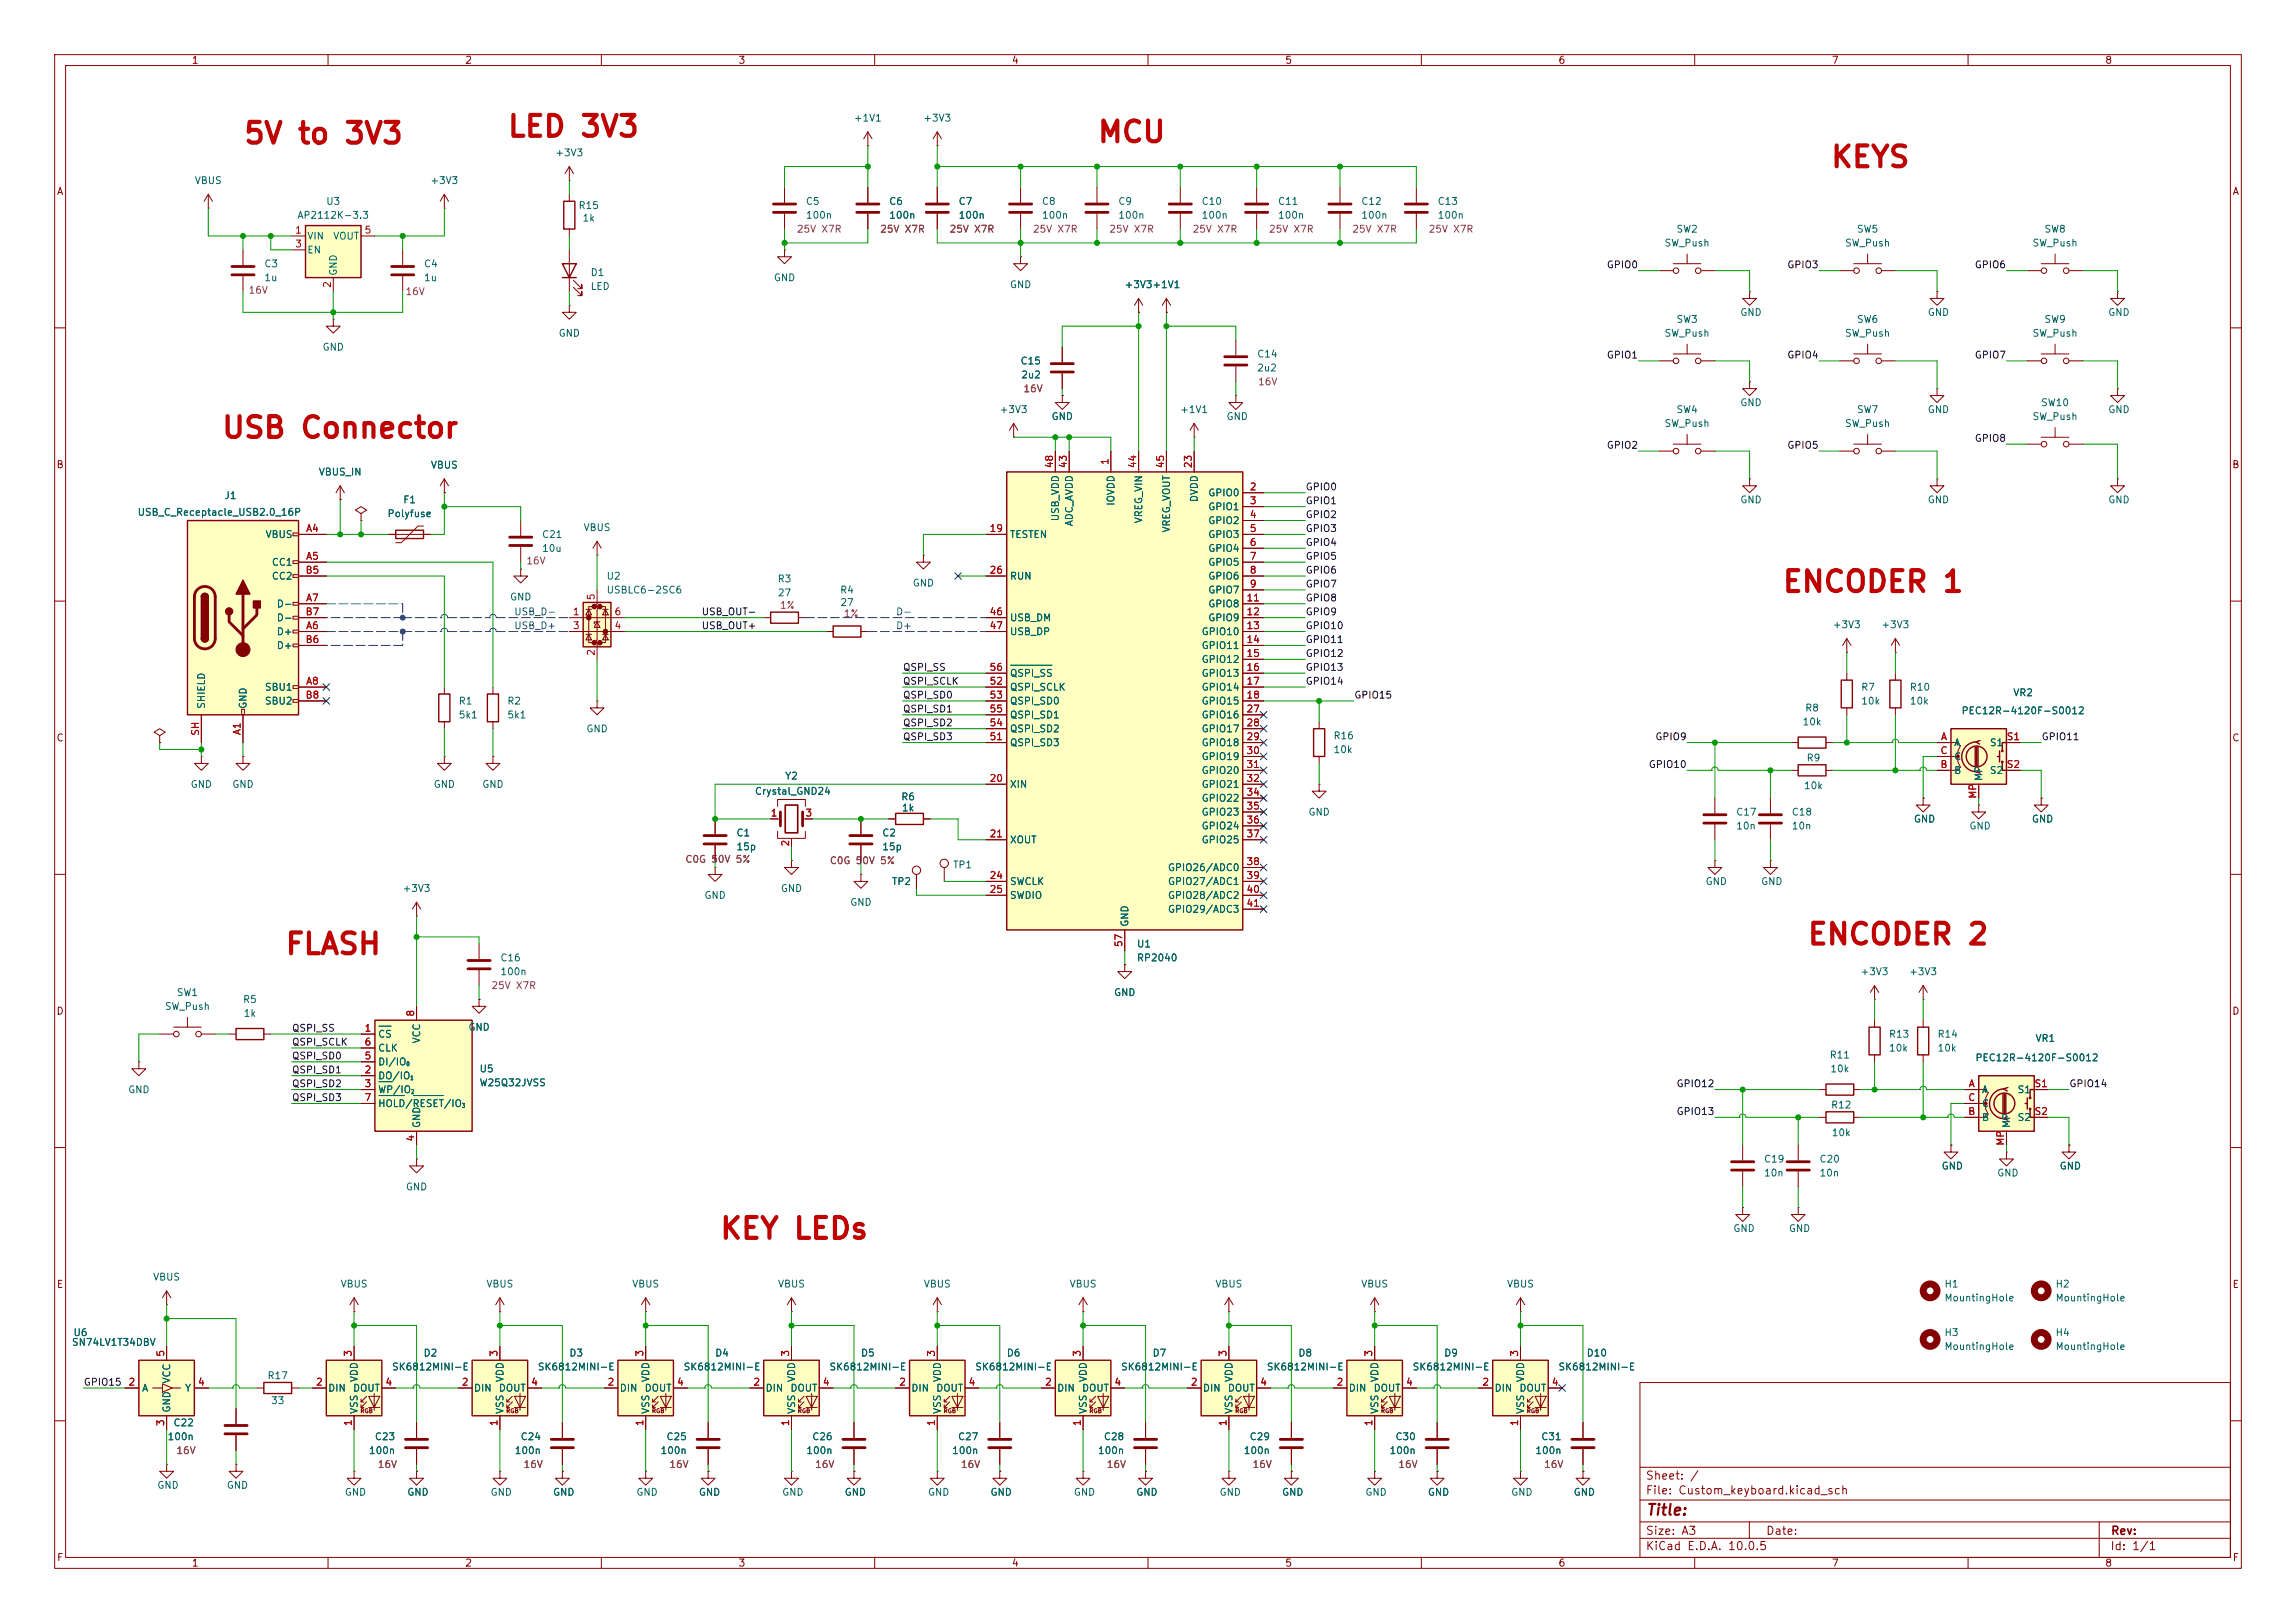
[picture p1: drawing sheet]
<svg xmlns="http://www.w3.org/2000/svg" width="420mm" height="297mm" viewBox="0 0 420 297" stroke-linecap="round" stroke-linejoin="round" font-family="sans-serif">
<defs><g id="words">
<g font-size="3.8" fill="#c20000">
<text x="44.4" y="27.3">5V to 3V3</text>
<text x="92.6" y="26">LED 3V3</text>
<text x="200.6" y="27">MCU</text>
<text x="334.7" y="31.6">KEYS</text>
<text x="40.3" y="81.1">USB Connector</text>
<text x="325.8" y="109.3">ENCODER 1</text>
<text x="330.4" y="173.8">ENCODER 2</text>
<text x="52" y="175.6">FLASH</text>
<text x="131.5" y="227.7">KEY LEDs</text>
</g>
<text font-size="2" fill="#840000" x="301" y="277.8">Title:</text>
<g font-size="1.5" fill="#840000">
<text x="300.9" y="273.8">File: Custom_keyboard.kicad_sch</text>
<text x="300.9" y="271.1">Sheet: /</text>
<text x="300.9" y="281.2">Size: A3</text>
<text x="322.9" y="281.2">Date:</text>
<text x="386" y="281.2">Rev:</text>
<text x="300.9" y="284">KiCad E.D.A. 10.0.5</text>
<text x="385.9" y="284">Id: 1/1</text>
</g>
<g font-size="1.3" fill="#840000">
<text x="35" y="12">1</text>
<text x="85" y="12">2</text>
<text x="135" y="12">3</text>
<text x="185" y="12">4</text>
<text x="235" y="12">5</text>
<text x="285" y="12">6</text>
<text x="335" y="12">7</text>
<text x="385" y="12">8</text>
<text x="10.3" y="36">A</text>
<text x="408.3" y="36">A</text>
<text x="10.2" y="86">B</text>
<text x="408.2" y="86">B</text>
<text x="10.2" y="136">C</text>
<text x="408.2" y="136">C</text>
<text x="10.2" y="186">D</text>
<text x="408.2" y="186">D</text>
<text x="10.3" y="236">E</text>
<text x="408.3" y="236">E</text>
<text x="10.3" y="286">F</text>
<text x="35" y="287">1</text>
<text x="85" y="287">2</text>
<text x="135" y="287">3</text>
<text x="185" y="287">4</text>
<text x="235" y="287">5</text>
<text x="285" y="287">6</text>
<text x="335" y="287">7</text>
<text x="385" y="287">8</text>
<text x="408.3" y="286">F</text>
</g>
<g font-size="1.3" fill="#006464">
<text x="156.1" y="22.6">+1V1</text>
<text x="168.8" y="22.6">+3V3</text>
<text x="101.5" y="28.9">+3V3</text>
<text x="35.5" y="34">VBUS</text>
<text x="78.6" y="34">+3V3</text>
<text x="54.3" y="40.3">AP2112K-3.3</text>
<text x="59.6" y="37.8">U3</text>
<text x="105.7" y="38.6">R15</text>
<text x="106.5" y="40.8">1k</text>
<text x="147.3" y="37.8">C5</text>
<text x="147.3" y="40.3">100n</text>
<text x="162.5" y="37.8">C6</text>
<text x="162.5" y="40.3">100n</text>
<text x="175.2" y="37.8">C7</text>
<text x="175.2" y="40.3">100n</text>
<text x="190.5" y="37.8">C8</text>
<text x="190.5" y="40.3">100n</text>
<text x="204.5" y="37.8">C9</text>
<text x="204.5" y="40.3">100n</text>
<text x="219.7" y="37.8">C10</text>
<text x="219.7" y="40.3">100n</text>
<text x="233.7" y="37.8">C11</text>
<text x="233.7" y="40.3">100n</text>
<text x="248.9" y="37.8">C12</text>
<text x="248.9" y="40.3">100n</text>
<text x="262.9" y="37.8">C13</text>
<text x="262.9" y="40.3">100n</text>
<text x="56.1" y="44.1">VIN</text>
<text x="56.1" y="46.7">EN</text>
<text x="60.8" y="44.1">VOUT</text>
<text x="304.4" y="45.4">SW_Push</text>
<text x="306.5" y="42.9">SW2</text>
<text x="337.4" y="45.4">SW_Push</text>
<text x="339.6" y="42.9">SW5</text>
<text x="371.7" y="45.4">SW_Push</text>
<text x="373.9" y="42.9">SW8</text>
<text x="48.2" y="49.2">C3</text>
<text x="48.2" y="51.8">1u</text>
<text x="61.9" y="50.6" transform="rotate(-90 61.9 50.6)">GND</text>
<text x="77.5" y="49.2">C4</text>
<text x="77.5" y="51.8">1u</text>
<text x="107.9" y="50.8">D1</text>
<text x="107.9" y="53.4">LED</text>
<text x="141.4" y="51.8">GND</text>
<text x="184.6" y="53">GND</text>
<text x="205.6" y="53">+3V3+1V1</text>
<text x="306.5" y="59.4">SW3</text>
<text x="318.2" y="58.1">GND</text>
<text x="339.6" y="59.4">SW6</text>
<text x="352.5" y="58.1">GND</text>
<text x="373.9" y="59.4">SW9</text>
<text x="385.5" y="58.1">GND</text>
<text x="58.9" y="64.5">GND</text>
<text x="102.1" y="61.9">GND</text>
<text x="229.9" y="65.7">C14</text>
<text x="304.4" y="61.9">SW_Push</text>
<text x="337.4" y="61.9">SW_Push</text>
<text x="371.7" y="61.9">SW_Push</text>
<text x="186.6" y="67">C15</text>
<text x="186.7" y="69.5">2u2</text>
<text x="229.9" y="68.3">2u2</text>
<text x="182.8" y="75.9">+3V3</text>
<text x="192.2" y="77.2">GND</text>
<text x="215.8" y="75.9">+1V1</text>
<text x="224.3" y="77.2">GND</text>
<text x="306.5" y="75.9">SW4</text>
<text x="318.2" y="74.6">GND</text>
<text x="339.6" y="75.9">SW7</text>
<text x="352.5" y="75.9">GND</text>
<text x="371.7" y="77.2">SW_Push</text>
<text x="373.3" y="74.6">SW10</text>
<text x="385.5" y="75.9">GND</text>
<text x="304.4" y="78.4">SW_Push</text>
<text x="337.4" y="78.4">SW_Push</text>
<text x="58.2" y="87.3">VBUS_IN</text>
<text x="78.7" y="86.1">VBUS</text>
<text x="25.1" y="94.7">USB_C_Receptacle_USB2.0_16P</text>
<text x="40.9" y="91.6">J1</text>
<text x="70.8" y="94.9">Polyfuse</text>
<text x="73.7" y="92.4">F1</text>
<text x="194" y="95.5" transform="rotate(-90 194 95.5)">USB_VDD</text>
<text x="204.2" y="92.7" transform="rotate(-90 204.2 92.7)">IOVDD</text>
<text x="209.2" y="95.9" transform="rotate(-90 209.2 95.9)">VREG_VIN</text>
<text x="219.4" y="92" transform="rotate(-90 219.4 92)">DVDD</text>
<text x="220.9" y="91.1">GPIO0</text>
<text x="220.9" y="93.7">GPIO1</text>
<text x="318.2" y="92.4">GND</text>
<text x="352.5" y="92.4">GND</text>
<text x="385.5" y="92.4">GND</text>
<text x="48.5" y="98.8">VBUS</text>
<text x="99" y="98.8">C21</text>
<text x="99" y="101.3">10u</text>
<text x="106.6" y="97.5">VBUS</text>
<text x="184.6" y="98.8">TESTEN</text>
<text x="196.5" y="96.4" transform="rotate(-90 196.5 96.4)">ADC_AVDD</text>
<text x="214.3" y="97.6" transform="rotate(-90 214.3 97.6)">VREG_VOUT</text>
<text x="220.9" y="96.2">GPIO2</text>
<text x="220.9" y="98.8">GPIO3</text>
<text x="220.9" y="101.3">GPIO4</text>
<text x="49.6" y="103.8">CC1</text>
<text x="49.6" y="106.4">CC2</text>
<text x="110.9" y="106.4">U2</text>
<text x="142.1" y="106.9">R3</text>
<text x="166.8" y="107.6">GND</text>
<text x="184.6" y="106.4">RUN</text>
<text x="220.9" y="103.8">GPIO5</text>
<text x="220.9" y="106.4">GPIO6</text>
<text x="50.5" y="111.5">D-</text>
<text x="50.5" y="114">D-</text>
<text x="93.2" y="110.2">GND</text>
<text x="110.9" y="108.9">USBLC6-2SC6</text>
<text x="142.2" y="109.4">27</text>
<text x="153.6" y="108.9">R4</text>
<text x="153.6" y="111.2">27</text>
<text x="184.6" y="114">USB_DM</text>
<text x="220.9" y="108.9">GPIO7</text>
<text x="220.9" y="111.5">GPIO8</text>
<text x="220.9" y="114">GPIO9</text>
<text x="50.5" y="116.5">D+</text>
<text x="50.5" y="119.1">D+</text>
<text x="184.6" y="116.5">USB_DP</text>
<text x="219.7" y="116.5">GPIO10</text>
<text x="219.7" y="119.1">GPIO11</text>
<text x="335.2" y="115.3">+3V3</text>
<text x="344" y="115.3">+3V3</text>
<text x="184.6" y="124.2">QSPI_SS</text>
<text x="219.7" y="121.6">GPIO12</text>
<text x="219.7" y="124.2">GPIO13</text>
<text x="37.8" y="129.8" transform="rotate(-90 37.8 129.8)">SHIELD</text>
<text x="45.4" y="129.8" transform="rotate(-90 45.4 129.8)">GND</text>
<text x="48.3" y="126.7">SBU1</text>
<text x="48.3" y="129.2">SBU2</text>
<text x="83.8" y="129.2">R1</text>
<text x="83.8" y="131.8">5k1</text>
<text x="92.7" y="129.2">R2</text>
<text x="92.7" y="131.8">5k1</text>
<text x="184.6" y="126.7">QSPI_SCLK</text>
<text x="184.6" y="129.2">QSPI_SD0</text>
<text x="184.6" y="131.8">QSPI_SD1</text>
<text x="219.7" y="126.7">GPIO14</text>
<text x="219.7" y="129.2">GPIO15</text>
<text x="219.7" y="131.8">GPIO16</text>
<text x="330.1" y="130.5">R8</text>
<text x="340.3" y="126.7">R7</text>
<text x="340.3" y="129.2">10k</text>
<text x="349.2" y="126.7">R10</text>
<text x="349.2" y="129.2">10k</text>
<text x="358.7" y="131">PEC12R-4120F-S0012</text>
<text x="368.2" y="127.7">VR2</text>
<text x="107.2" y="134.3">GND</text>
<text x="184.6" y="136.9">QSPI_SD3</text>
<text x="184.6" y="134.3">QSPI_SD2</text>
<text x="219.7" y="134.3">GPIO17</text>
<text x="219.7" y="136.9">GPIO18</text>
<text x="243.8" y="135.6">R16</text>
<text x="329.6" y="133">10k</text>
<text x="357.4" y="136.9">A</text>
<text x="363.9" y="136.9">S1</text>
<text x="143.5" y="142.9">Y2</text>
<text x="219.7" y="139.4">GPIO19</text>
<text x="219.7" y="141.9">GPIO20</text>
<text x="243.8" y="138.1">10k</text>
<text x="330.4" y="139.6">R9</text>
<text x="357.4" y="141.9">B</text>
<text x="357.4" y="139.4">C</text>
<text x="362.9" y="143" transform="rotate(-90 362.9 143)">MP</text>
<text x="363.9" y="141.9">S2</text>
<text x="34.8" y="144.5">GND</text>
<text x="42.4" y="144.5">GND</text>
<text x="79.2" y="144.5">GND</text>
<text x="88.1" y="144.5">GND</text>
<text x="138" y="145.7">Crystal_GND24</text>
<text x="164.7" y="146.8">R6</text>
<text x="164.9" y="148.8">1k</text>
<text x="184.6" y="144.5">XIN</text>
<text x="219.7" y="144.5">GPIO21</text>
<text x="219.7" y="147">GPIO22</text>
<text x="219.7" y="149.6">GPIO23</text>
<text x="239.2" y="149.6">GND</text>
<text x="317.5" y="149.6">C17</text>
<text x="327.6" y="149.6">C18</text>
<text x="329.9" y="144.7">10k</text>
<text x="134.6" y="153.4">C1</text>
<text x="134.6" y="155.9">15p</text>
<text x="161.3" y="153.4">C2</text>
<text x="161.3" y="155.9">15p</text>
<text x="184.6" y="154.6">XOUT</text>
<text x="219.7" y="152.1">GPIO24</text>
<text x="219.7" y="154.6">GPIO25</text>
<text x="317.5" y="152.1">10n</text>
<text x="327.6" y="152.1">10n</text>
<text x="350" y="150.8">GND</text>
<text x="360.1" y="152.1">GND</text>
<text x="371.6" y="150.8">GND</text>
<text x="174.2" y="159.2">TP1</text>
<text x="213.5" y="159.7">GPIO26/ADC0</text>
<text x="73.5" y="163.5">+3V3</text>
<text x="128.7" y="164.8">GND</text>
<text x="142.7" y="163.5">GND</text>
<text x="155.4" y="166.1">GND</text>
<text x="163.1" y="162.3">TP2</text>
<text x="184.6" y="162.3">SWCLK</text>
<text x="184.6" y="164.8">SWDIO</text>
<text x="213.5" y="162.3">GPIO27/ADC1</text>
<text x="213.5" y="164.8">GPIO28/ADC2</text>
<text x="213.5" y="167.3">GPIO29/ADC3</text>
<text x="311.9" y="162.3">GND</text>
<text x="322" y="162.3">GND</text>
<text x="206.7" y="169.7" transform="rotate(-90 206.7 169.7)">GND</text>
<text x="207.9" y="173.7">U1</text>
<text x="91.4" y="176.2">C16</text>
<text x="91.4" y="178.8">100n</text>
<text x="207.9" y="176.2">RP2040</text>
<text x="340.2" y="178.8">+3V3</text>
<text x="349.1" y="178.8">+3V3</text>
<text x="30.1" y="185.1">SW_Push</text>
<text x="32.2" y="182.6">SW1</text>
<text x="44.4" y="183.8">R5</text>
<text x="203.7" y="182.6">GND</text>
<text x="44.5" y="186.4">1k</text>
<text x="69.1" y="190.2">CS</text>
<text x="77.2" y="191.1" transform="rotate(-90 77.2 191.1)">VCC</text>
<text x="85.6" y="188.9">GND</text>
<text x="345.4" y="190.2">R13</text>
<text x="354.3" y="190.2">R14</text>
<text x="372.2" y="191">VR1</text>
<text x="69.1" y="197.8">DO/IO</text>
<text x="69.1" y="195.3">DI/IO</text>
<text x="69.1" y="192.7">CLK</text>
<text x="87.6" y="196.5">U5</text>
<text x="334.6" y="194">R11</text>
<text x="334.7" y="196.5">10k</text>
<text x="345.4" y="192.7">10k</text>
<text x="354.3" y="192.7">10k</text>
<text x="361.2" y="194.5">PEC12R-4120F-S0012</text>
<text x="23.3" y="200.4">GND</text>
<text x="69.1" y="200.4">WP/IO</text>
<text x="69.1" y="202.9">HOLD/RESET/IO</text>
<text x="87.6" y="199.1">W25Q32JVSS</text>
<text x="334.8" y="203.1">R12</text>
<text x="362.4" y="200.4">A</text>
<text x="362.4" y="202.9">C</text>
<text x="369" y="200.4">S1</text>
<text x="77.2" y="206.5" transform="rotate(-90 77.2 206.5)">GND</text>
<text x="335" y="208.2">10k</text>
<text x="362.4" y="205.4">B</text>
<text x="368" y="206.5" transform="rotate(-90 368 206.5)">MP</text>
<text x="369" y="205.4">S2</text>
<text x="322.6" y="213.1">C19</text>
<text x="322.6" y="215.6">10n</text>
<text x="332.7" y="213.1">C20</text>
<text x="332.7" y="215.6">10n</text>
<text x="355.1" y="214.3">GND</text>
<text x="365.2" y="215.6">GND</text>
<text x="376.7" y="214.3">GND</text>
<text x="74.1" y="218.1">GND</text>
<text x="317" y="225.8">GND</text>
<text x="327.1" y="225.8">GND</text>
<text x="27.9" y="234.6">VBUS</text>
<text x="62.2" y="235.9">VBUS</text>
<text x="88.9" y="235.9">VBUS</text>
<text x="115.5" y="235.9">VBUS</text>
<text x="142.2" y="235.9">VBUS</text>
<text x="168.9" y="235.9">VBUS</text>
<text x="195.5" y="235.9">VBUS</text>
<text x="222.2" y="235.9">VBUS</text>
<text x="248.9" y="235.9">VBUS</text>
<text x="275.6" y="235.9">VBUS</text>
<text x="355.6" y="235.9">H1</text>
<text x="355.6" y="238.5">MountingHole</text>
<text x="375.9" y="235.9">H2</text>
<text x="375.9" y="238.5">MountingHole</text>
<text x="13.3" y="244.8">U6</text>
<text x="355.6" y="244.8">H3</text>
<text x="375.9" y="244.8">H4</text>
<text x="13.1" y="246.6">SN74LV1T34DBV</text>
<text x="71.6" y="251.1">SK6812MINI-E</text>
<text x="77.4" y="248.5">D2</text>
<text x="98.3" y="251.1">SK6812MINI-E</text>
<text x="104" y="248.5">D3</text>
<text x="124.9" y="251.1">SK6812MINI-E</text>
<text x="130.7" y="248.5">D4</text>
<text x="151.6" y="251.1">SK6812MINI-E</text>
<text x="157.4" y="248.5">D5</text>
<text x="178.3" y="251.1">SK6812MINI-E</text>
<text x="184.1" y="248.5">D6</text>
<text x="204.9" y="251.1">SK6812MINI-E</text>
<text x="210.7" y="248.5">D7</text>
<text x="231.6" y="251.1">SK6812MINI-E</text>
<text x="237.4" y="248.5">D8</text>
<text x="258.3" y="251.1">SK6812MINI-E</text>
<text x="264.1" y="248.5">D9</text>
<text x="285" y="251.1">SK6812MINI-E</text>
<text x="290.1" y="248.5">D10</text>
<text x="355.6" y="247.3">MountingHole</text>
<text x="375.9" y="247.3">MountingHole</text>
<text x="25.9" y="255">A</text>
<text x="31.4" y="253.3" transform="rotate(-90 31.4 253.3)">VCC</text>
<text x="33.7" y="255">Y</text>
<text x="48.8" y="252.7">R17</text>
<text x="49.5" y="257.2">33</text>
<text x="59.9" y="255">DIN</text>
<text x="64.5" y="255">DOUT</text>
<text x="65.7" y="253" transform="rotate(-90 65.7 253)">VDD</text>
<text x="86.6" y="255">DIN</text>
<text x="91.1" y="255">DOUT</text>
<text x="92.4" y="253" transform="rotate(-90 92.4 253)">VDD</text>
<text x="113.3" y="255">DIN</text>
<text x="117.8" y="255">DOUT</text>
<text x="119.1" y="253" transform="rotate(-90 119.1 253)">VDD</text>
<text x="139.9" y="255">DIN</text>
<text x="144.5" y="255">DOUT</text>
<text x="145.7" y="253" transform="rotate(-90 145.7 253)">VDD</text>
<text x="166.6" y="255">DIN</text>
<text x="171.2" y="255">DOUT</text>
<text x="172.4" y="253" transform="rotate(-90 172.4 253)">VDD</text>
<text x="193.3" y="255">DIN</text>
<text x="197.8" y="255">DOUT</text>
<text x="199.1" y="253" transform="rotate(-90 199.1 253)">VDD</text>
<text x="219.9" y="255">DIN</text>
<text x="224.5" y="255">DOUT</text>
<text x="225.8" y="253" transform="rotate(-90 225.8 253)">VDD</text>
<text x="246.6" y="255">DIN</text>
<text x="251.2" y="255">DOUT</text>
<text x="252.4" y="253" transform="rotate(-90 252.4 253)">VDD</text>
<text x="273.3" y="255">DIN</text>
<text x="277.8" y="255">DOUT</text>
<text x="279.1" y="253" transform="rotate(-90 279.1 253)">VDD</text>
<text x="30.5" y="263.9">100n</text>
<text x="31.4" y="258.6" transform="rotate(-90 31.4 258.6)">GND</text>
<text x="31.6" y="261.3">C22</text>
<text x="65.7" y="258.9" transform="rotate(-90 65.7 258.9)">VSS</text>
<text x="68.5" y="263.9">C23</text>
<text x="92.4" y="258.9" transform="rotate(-90 92.4 258.9)">VSS</text>
<text x="95.1" y="263.9">C24</text>
<text x="119.1" y="258.9" transform="rotate(-90 119.1 258.9)">VSS</text>
<text x="121.8" y="263.9">C25</text>
<text x="145.7" y="258.9" transform="rotate(-90 145.7 258.9)">VSS</text>
<text x="148.5" y="263.9">C26</text>
<text x="172.4" y="258.9" transform="rotate(-90 172.4 258.9)">VSS</text>
<text x="175.1" y="263.9">C27</text>
<text x="199.1" y="258.9" transform="rotate(-90 199.1 258.9)">VSS</text>
<text x="201.8" y="263.9">C28</text>
<text x="225.8" y="258.9" transform="rotate(-90 225.8 258.9)">VSS</text>
<text x="228.5" y="263.9">C29</text>
<text x="252.4" y="258.9" transform="rotate(-90 252.4 258.9)">VSS</text>
<text x="255.2" y="263.9">C30</text>
<text x="279.1" y="258.9" transform="rotate(-90 279.1 258.9)">VSS</text>
<text x="281.8" y="263.9">C31</text>
<text x="67.4" y="266.4">100n</text>
<text x="94" y="266.4">100n</text>
<text x="120.7" y="266.4">100n</text>
<text x="147.4" y="266.4">100n</text>
<text x="174.1" y="266.4">100n</text>
<text x="200.7" y="266.4">100n</text>
<text x="227.4" y="266.4">100n</text>
<text x="254.1" y="266.4">100n</text>
<text x="280.7" y="266.4">100n</text>
<text x="28.7" y="272.7">GND</text>
<text x="41.4" y="272.7">GND</text>
<text x="63" y="274">GND</text>
<text x="74.4" y="274">GND</text>
<text x="89.6" y="274">GND</text>
<text x="101.1" y="274">GND</text>
<text x="116.3" y="274">GND</text>
<text x="127.7" y="274">GND</text>
<text x="143" y="274">GND</text>
<text x="154.4" y="274">GND</text>
<text x="169.6" y="274">GND</text>
<text x="181.1" y="274">GND</text>
<text x="196.3" y="274">GND</text>
<text x="207.7" y="274">GND</text>
<text x="223" y="274">GND</text>
<text x="234.4" y="274">GND</text>
<text x="249.7" y="274">GND</text>
<text x="261.1" y="274">GND</text>
<text x="276.3" y="274">GND</text>
<text x="287.8" y="274">GND</text>
</g>
<g font-size="1.3" fill="#a90000">
<text x="53.9" y="43">1</text>
<text x="53.9" y="45.6">3</text>
<text x="66.6" y="43">5</text>
<text x="60.8" y="52.8" transform="rotate(-90 60.8 52.8)">2</text>
<text x="192.9" y="85.8" transform="rotate(-90 192.9 85.8)">48</text>
<text x="195.4" y="85.8" transform="rotate(-90 195.4 85.8)">43</text>
<text x="203.1" y="85.2" transform="rotate(-90 203.1 85.2)">1</text>
<text x="208.1" y="85.8" transform="rotate(-90 208.1 85.8)">44</text>
<text x="213.2" y="85.8" transform="rotate(-90 213.2 85.8)">45</text>
<text x="218.3" y="85.8" transform="rotate(-90 218.3 85.8)">23</text>
<text x="228.5" y="90">2</text>
<text x="228.5" y="92.6">3</text>
<text x="228.5" y="95.1">4</text>
<text x="55.9" y="97.7">A4</text>
<text x="180.9" y="97.7">19</text>
<text x="228.5" y="97.7">5</text>
<text x="228.5" y="100.2">6</text>
<text x="55.8" y="105.3">B5</text>
<text x="55.9" y="102.7">A5</text>
<text x="180.9" y="105.3">26</text>
<text x="228.5" y="102.7">7</text>
<text x="228.5" y="105.3">8</text>
<text x="228.5" y="107.8">9</text>
<text x="55.8" y="112.9">B7</text>
<text x="55.9" y="110.4">A7</text>
<text x="104.7" y="112.9">1</text>
<text x="109.1" y="110" transform="rotate(-90 109.1 110)">5</text>
<text x="112.3" y="112.9">6</text>
<text x="180.9" y="112.9">46</text>
<text x="227.9" y="110.4">11</text>
<text x="227.9" y="112.9">12</text>
<text x="55.8" y="118">B6</text>
<text x="55.9" y="115.4">A6</text>
<text x="104.7" y="115.4">3</text>
<text x="112.3" y="115.4">4</text>
<text x="180.9" y="115.4">47</text>
<text x="227.9" y="115.4">13</text>
<text x="227.9" y="118">14</text>
<text x="55.9" y="125.6">A8</text>
<text x="109.1" y="120.1" transform="rotate(-90 109.1 120.1)">2</text>
<text x="180.9" y="125.6">52</text>
<text x="180.9" y="123.1">56</text>
<text x="227.9" y="120.5">15</text>
<text x="227.9" y="123.1">16</text>
<text x="227.9" y="125.6">17</text>
<text x="55.8" y="128.1">B8</text>
<text x="180.9" y="128.1">53</text>
<text x="180.9" y="130.7">55</text>
<text x="227.9" y="128.1">18</text>
<text x="227.9" y="130.7">27</text>
<text x="36.7" y="134.7" transform="rotate(-90 36.7 134.7)">SH</text>
<text x="44.3" y="134.6" transform="rotate(-90 44.3 134.6)">A1</text>
<text x="180.9" y="135.8">51</text>
<text x="180.9" y="133.2">54</text>
<text x="227.9" y="133.2">28</text>
<text x="227.9" y="135.8">29</text>
<text x="354.9" y="135.8">A</text>
<text x="367" y="135.8">S1</text>
<text x="180.9" y="143.4">20</text>
<text x="227.9" y="138.3">30</text>
<text x="227.9" y="140.8">31</text>
<text x="227.9" y="143.4">32</text>
<text x="354.8" y="140.8">B</text>
<text x="354.8" y="138.3">C</text>
<text x="367" y="140.8">S2</text>
<text x="140.9" y="149.7">1</text>
<text x="147.2" y="149.7">3</text>
<text x="227.9" y="145.9">34</text>
<text x="227.9" y="148.5">35</text>
<text x="361.8" y="146.3" transform="rotate(-90 361.8 146.3)">MP</text>
<text x="144.6" y="155" transform="rotate(-90 144.6 155)">2</text>
<text x="180.9" y="153.5">21</text>
<text x="227.9" y="151">36</text>
<text x="227.9" y="153.5">37</text>
<text x="180.9" y="161.2">24</text>
<text x="227.9" y="158.6">38</text>
<text x="227.9" y="161.2">39</text>
<text x="180.9" y="163.7">25</text>
<text x="227.9" y="163.7">40</text>
<text x="227.9" y="166.2">41</text>
<text x="205.6" y="173.4" transform="rotate(-90 205.6 173.4)">57</text>
<text x="66.6" y="189.1">1</text>
<text x="66.6" y="191.6">6</text>
<text x="76.1" y="186.2" transform="rotate(-90 76.1 186.2)">8</text>
<text x="66.6" y="196.7">2</text>
<text x="66.6" y="194.2">5</text>
<text x="66.6" y="199.3">3</text>
<text x="66.6" y="201.8">7</text>
<text x="359.9" y="201.8">C</text>
<text x="360" y="199.3">A</text>
<text x="372" y="199.3">S1</text>
<text x="76.1" y="209" transform="rotate(-90 76.1 209)">4</text>
<text x="359.9" y="204.3">B</text>
<text x="366.9" y="209.8" transform="rotate(-90 366.9 209.8)">MP</text>
<text x="372" y="204.3">S2</text>
<text x="30.3" y="248.4" transform="rotate(-90 30.3 248.4)">5</text>
<text x="64.6" y="248.4" transform="rotate(-90 64.6 248.4)">3</text>
<text x="91.3" y="248.4" transform="rotate(-90 91.3 248.4)">3</text>
<text x="118" y="248.4" transform="rotate(-90 118 248.4)">3</text>
<text x="144.6" y="248.4" transform="rotate(-90 144.6 248.4)">3</text>
<text x="171.3" y="248.4" transform="rotate(-90 171.3 248.4)">3</text>
<text x="198" y="248.4" transform="rotate(-90 198 248.4)">3</text>
<text x="224.7" y="248.4" transform="rotate(-90 224.7 248.4)">3</text>
<text x="251.3" y="248.4" transform="rotate(-90 251.3 248.4)">3</text>
<text x="278" y="248.4" transform="rotate(-90 278 248.4)">3</text>
<text x="23.4" y="253.9">2</text>
<text x="36.1" y="253.9">4</text>
<text x="57.7" y="253.9">2</text>
<text x="70.4" y="253.9">4</text>
<text x="84.4" y="253.9">2</text>
<text x="97.1" y="253.9">4</text>
<text x="111" y="253.9">2</text>
<text x="123.7" y="253.9">4</text>
<text x="137.7" y="253.9">2</text>
<text x="150.4" y="253.9">4</text>
<text x="164.4" y="253.9">2</text>
<text x="177.1" y="253.9">4</text>
<text x="191" y="253.9">2</text>
<text x="203.7" y="253.9">4</text>
<text x="217.7" y="253.9">2</text>
<text x="230.4" y="253.9">4</text>
<text x="244.4" y="253.9">2</text>
<text x="257.1" y="253.9">4</text>
<text x="271" y="253.9">2</text>
<text x="283.7" y="253.9">4</text>
<text x="30.3" y="261.1" transform="rotate(-90 30.3 261.1)">3</text>
<text x="64.6" y="261.1" transform="rotate(-90 64.6 261.1)">1</text>
<text x="91.3" y="261.1" transform="rotate(-90 91.3 261.1)">1</text>
<text x="118" y="261.1" transform="rotate(-90 118 261.1)">1</text>
<text x="144.6" y="261.1" transform="rotate(-90 144.6 261.1)">1</text>
<text x="171.3" y="261.1" transform="rotate(-90 171.3 261.1)">1</text>
<text x="198" y="261.1" transform="rotate(-90 198 261.1)">1</text>
<text x="224.7" y="261.1" transform="rotate(-90 224.7 261.1)">1</text>
<text x="251.3" y="261.1" transform="rotate(-90 251.3 261.1)">1</text>
<text x="278" y="261.1" transform="rotate(-90 278 261.1)">1</text>
</g>
<g font-size="1.3" fill="#840084">
<text x="145.7" y="42.9">25V X7R</text>
<text x="160.9" y="42.9">25V X7R</text>
<text x="173.6" y="42.9">25V X7R</text>
<text x="188.8" y="42.9">25V X7R</text>
<text x="202.8" y="42.9">25V X7R</text>
<text x="218" y="42.9">25V X7R</text>
<text x="232" y="42.9">25V X7R</text>
<text x="247.3" y="42.9">25V X7R</text>
<text x="261.2" y="42.9">25V X7R</text>
<text x="45.4" y="54">16V</text>
<text x="74.1" y="54.3">16V</text>
<text x="230" y="70.8">16V</text>
<text x="187.1" y="72.1">16V</text>
<text x="96.2" y="103.6">16V</text>
<text x="142.6" y="111.7">1%</text>
<text x="154.2" y="113.2">1%</text>
<text x="125.3" y="158.2">C0G 50V 5%</text>
<text x="151.7" y="158.4">C0G 50V 5%</text>
<text x="89.8" y="181.3">25V X7R</text>
<text x="32.2" y="266.4">16V</text>
<text x="69" y="268.9">16V</text>
<text x="95.7" y="268.9">16V</text>
<text x="122.3" y="268.9">16V</text>
<text x="149" y="268.9">16V</text>
<text x="175.7" y="268.9">16V</text>
<text x="202.3" y="268.9">16V</text>
<text x="229" y="268.9">16V</text>
<text x="255.7" y="268.9">16V</text>
<text x="282.3" y="268.9">16V</text>
</g>
<g font-size="1.3" fill="#0f0f0f">
<text x="293.8" y="49.4">GPIO0</text>
<text x="326.8" y="49.4">GPIO3</text>
<text x="361.1" y="49.4">GPIO6</text>
<text x="293.8" y="65.9">GPIO1</text>
<text x="326.8" y="65.9">GPIO4</text>
<text x="361.1" y="65.9">GPIO7</text>
<text x="293.8" y="82.4">GPIO2</text>
<text x="326.8" y="82.4">GPIO5</text>
<text x="361.1" y="81.2">GPIO8</text>
<text x="238.7" y="90">GPIO0</text>
<text x="238.7" y="92.6">GPIO1</text>
<text x="238.7" y="95.1">GPIO2</text>
<text x="238.7" y="100.2">GPIO4</text>
<text x="238.7" y="97.7">GPIO3</text>
<text x="238.7" y="105.3">GPIO6</text>
<text x="238.7" y="107.8">GPIO7</text>
<text x="238.7" y="102.7">GPIO5</text>
<text x="128.2" y="112.9">USB_OUT-</text>
<text x="238.7" y="110.4">GPIO8</text>
<text x="238.7" y="112.9">GPIO9</text>
<text x="128.2" y="115.4">USB_OUT+</text>
<text x="238.7" y="115.4">GPIO10</text>
<text x="238.7" y="118">GPIO11</text>
<text x="165.1" y="123.1">QSPI_SS</text>
<text x="165.1" y="125.6">QSPI_SCLK</text>
<text x="238.7" y="120.5">GPIO12</text>
<text x="238.7" y="125.6">GPIO14</text>
<text x="238.7" y="123.1">GPIO13</text>
<text x="165.1" y="128.1">QSPI_SD0</text>
<text x="165.1" y="130.7">QSPI_SD1</text>
<text x="247.6" y="128.1">GPIO15</text>
<text x="165.1" y="135.8">QSPI_SD3</text>
<text x="165.1" y="133.2">QSPI_SD2</text>
<text x="302.7" y="135.8">GPIO9</text>
<text x="373.4" y="135.8">GPIO11</text>
<text x="301.5" y="140.8">GPIO10</text>
<text x="53.3" y="189.1">QSPI_SS</text>
<text x="53.3" y="191.6">QSPI_SCLK</text>
<text x="53.3" y="196.7">QSPI_SD1</text>
<text x="53.3" y="194.2">QSPI_SD0</text>
<text x="53.3" y="199.3">QSPI_SD2</text>
<text x="53.3" y="201.8">QSPI_SD3</text>
<text x="306.6" y="199.3">GPIO12</text>
<text x="378.4" y="199.3">GPIO14</text>
<text x="306.6" y="204.3">GPIO13</text>
<text x="15.2" y="253.9">GPIO15</text>
</g>
<g font-size="1.3" fill="#0019ff">
<text x="94" y="112.9">USB_D-</text>
<text x="163.8" y="112.9">D-</text>
<text x="94" y="115.4">USB_D+</text>
<text x="163.8" y="115.4">D+</text>
</g>
<g font-size=".8" fill="#006464">
<text x="74.3" y="195.3">0</text>
<text x="75" y="197.8">1</text>
<text x="75.1" y="200.4">2</text>
<text x="84.4" y="202.9">3</text>
</g>
<g font-size=".8" fill="#840000">
<text x="65.8" y="258.8">RGB</text>
<text x="92.5" y="258.8">RGB</text>
<text x="119.2" y="258.8">RGB</text>
<text x="145.8" y="258.8">RGB</text>
<text x="172.5" y="258.8">RGB</text>
<text x="199.2" y="258.8">RGB</text>
<text x="225.9" y="258.8">RGB</text>
<text x="252.5" y="258.8">RGB</text>
<text x="279.2" y="258.8">RGB</text>
</g>
</g></defs>
<g fill="none" stroke="#840000" stroke-width=".18">
<path d="M10 10h400v277h-400zM12 12h396v273h-396zM60 10v2M110 10v2M160 10v2M210 10v2M260 10v2M310 10v2M360 10v2M10 60h2M408 60h2M10 110h2"/>
<path d="M408 110h2M90.2 125.7v1.3M90.2 132.1v1.3M10 160h2M408 160h2M10 210h2M408 210h2M300 253h108v32h-108zM10 260h2M300 278.5h108M300 274.5h108M300 268.5h108"/>
<path d="M320 278.5v3M384 278.5v6.5M408 260h2M60 285v2M110 285v2M160 285v2M210 285v2M260 285v2M300 281.5h108M310 285v2M360 285v2"/>
</g>
<path d="M89.2 127h2v5.1h-2z" fill="none" stroke="#840000" stroke-width=".25"/>
<path d="M86.4 248.9h10.1v10.2h-10.1z" fill="#ffffc2"/>
<path d="M83.8 254h2.6M91.4 246.4v2.5M91.4 259.1v2.5M92.7 256.5h.5M92.7 257.6h.5M93.7 255.5l-1 1v-.5M93.7 256.5l-1 1.1v-.6M94.1 255.5h2l-1 2.1zM94.1 257.6h2M95.1 255v3.1M96.5 254h2.6" fill="none" stroke="#840000" stroke-width=".18"/>
<path d="M86.4 248.9h10.1v10.2h-10.1z" fill="none" stroke="#840000" stroke-width=".25"/>
<path d="M59.7 248.9h10.1v10.2h-10.1z" fill="#ffffc2"/>
<g fill="none" stroke="#840000" stroke-width=".18">
<path d="M337.8 123.2v1.3M337.8 129.5v1.3M332.7 199.4h1.3M339.1 199.4h1.3M57.1 254h2.6M64.8 246.4v2.5M64.8 259.1v2.5M66 256.5h.5M66 257.6h.5M67.1 255.5l-1.1 1v-.5M67.1 256.5l-1.1 1.1v-.6M67.4 255.5h2.1l-1 2.1z"/>
<path d="M67.4 257.6h2.1M68.5 255v3.1M69.8 254h2.6M102.9 269.2v1.3h1.2l-1.2 1.3-1.3-1.3h1.3M102.9 269.2h.1"/>
</g>
<path d="M336.8 124.5h2v5h-2zM334 198.4h5.1v2h-5.1zM59.7 248.9h10.1v10.2h-10.1z" fill="none" stroke="#840000" stroke-width=".25"/>
<path d="M356.9 133.4h10.1v10.1h-10.1z" fill="#ffffc2"/>
<g fill="none" stroke="#840000" stroke-width=".25">
<path d="M103.1 36.8h2.1v5.1h-2.1zM152.4 114.6h5.1v2h-5.1zM345.7 124.5h2v5h-2zM356.9 133.4h10.1v10.1h-10.1zM361.3 136.7v3.5M361.6 135.8a2.73 2.73 0 0 0-2.8 2.7 2.73 2.73 0 0 0 2.8 2.7M361.6 136.7v3.5M361.8 136.7v3.5M362.2 135.5l-.8 .3 .7 .3M365.4 138.4h.4M365.8 137.4v2M366.3 139.4v1.6h.7"/>
<path d="M367 135.9h-.7v1.5M362.1 140.8l-.7 .4 .8 .3"/>
<circle cx="361.6" cy="138.4" r="1.9"/>
<circle cx="366.3" cy="137.4" r=".13"/>
<circle cx="366.3" cy="139.4" r=".13"/>
</g>
<g fill="none" stroke="#840000" stroke-width=".18">
<path d="M81.3 38.1h.1M81.3 35.6l-.8 1.2M81.3 35.6l.7 1.2M81.3 35.6v2.5M104.1 33h.1M104.1 30.5l-.7 1.3M104.1 30.5l.8 1.3M104.1 30.5v2.5M104.1 35.6v1.2M73.7 45.7v2.8M73.7 50.5v2.8M104.1 41.9v1.3"/>
<path d="M151.1 115.6h1.3M157.5 115.6h1.2M346.7 123.2v1.3M346.7 129.5v1.3M354.3 135.9h3.8v.5M354.3 138.4h3.8v1l.5 1.1M358.6 136.4l-.5 1v1h-.5M367 135.9h2.6M358.1 140.5v.5h-3.8M361.9 143.5v2.6M367 141h2.6M64.8 237.5l-.8 1.3"/>
<path d="M64.8 237.5l.7 1.3M64.8 237.5v2.5M328.9 221v1.2h1.3l-1.3 1.3-1.2-1.3h1.2M328.9 221h.1M64.8 240h.1M102.9 260.3v2.8M102.9 265.2v2.8"/>
</g>
<circle cx="358.1" cy="138.4" r=".25" fill="#840000" stroke="#840000" stroke-width=".18"/>
<path d="M71.6 48.8h4.1M71.6 50.3h4.1M100.8 263.4h4.1M100.8 264.9h4.1" fill="none" stroke="#840000" stroke-width=".51"/>
<path d="M55.9 41.3h10.1v9.5h-10.1z" fill="#ffffc2"/>
<path d="M55.9 41.3h10.1v9.5h-10.1zM102.9 48.3h2.5l-1.3 2.5zM102.9 50.8h2.5M80.3 127h2v5.1h-2zM48.3 253h5v2h-5z" fill="none" stroke="#840000" stroke-width=".25"/>
<g fill="none" stroke="#840000" stroke-width=".18">
<path d="M38.1 38.1h.1M38.1 35.6l-.8 1.2M38.1 35.6l.8 1.2M38.1 35.6v2.5M143.5 34.3v2.8M143.5 39.1v2.8M158.7 26.7h.1M158.7 24.1l-.7 1.3M158.7 24.1l.8 1.3M158.7 24.1v2.6M158.7 34.3v2.8M158.7 39.1v2.8"/>
<path d="M171.4 26.7h.1M171.4 24.1l-.7 1.3M171.4 24.1l.8 1.3M171.4 24.1v2.6M171.4 34.3v2.8M171.4 39.1v2.8M245.1 34.3v2.8M245.1 39.1v2.8M259.1 34.3v2.8M259.1 39.1v2.8M44.4 45.7v2.8M44.4 50.5v2.8"/>
<path d="M53.3 43.2h2.6M53.3 45.7h2.6M61 58.4v1.3h1.2l-1.2 1.3-1.3-1.3h1.3M61 58.4h.1M61 50.8v2.5M66 43.2h2.6M104.1 55.9v1.3h1.3l-1.3 1.2-1.2-1.2h1.2M104.1 55.9h.1M104.1 45.7v7.6M104.9 52.6l1.5 1.5v-.8v.8h-.7M104.9 51.3l1.5 1.5v-.7v.7h-.7M143.5 45.7v1.3h1.3l-1.3 1.3-1.3-1.3h1.3"/>
<path d="M143.5 45.7h.1M186.7 47v1.3h1.3l-1.3 1.2-1.3-1.2h1.3M186.7 47h.1M62.2 91.4h.1M62.2 88.9l-.7 1.3M62.2 88.9l.8 1.3M62.2 88.9v2.5M81.3 90.2h.1M81.3 87.6l-.8 1.3M81.3 87.6l.7 1.3M81.3 87.6v2.6M337.8 119.4h.1"/>
<path d="M337.8 116.8l-.7 1.3M337.8 116.8l.8 1.3M337.8 116.8v2.6M81.3 138.4v1.3h1.2l-1.2 1.3-1.3-1.3h1.3M81.3 138.4h.1M81.3 125.7v1.3M81.3 132.1v1.3M90.2 138.4v1.3h1.2l-1.2 1.3-1.3-1.3h1.3M90.2 138.4h.1M313.7 157.5v1.3h1.3l-1.3 1.2-1.3-1.2h1.3M313.7 157.5h.1M313.7 146.1v2.7"/>
<path d="M313.7 150.9v2.8M323.8 157.5v1.3h1.3l-1.3 1.2-1.2-1.2h1.2M323.8 157.5h.1M323.8 146.1v2.7M323.8 150.9v2.8M351.8 146.1v1.2h1.3l-1.3 1.3-1.3-1.3h1.3M351.8 146.1h.1M361.9 147.3v1.3h1.3l-1.3 1.3-1.2-1.3h1.2M361.9 147.3h.1M373.4 146.1v1.2h1.2l-1.2 1.3-1.3-1.3h1.3M373.4 146.1h.1M318.8 209.6v2.7"/>
<path d="M318.8 214.4v2.8M328.9 209.6v2.7M328.9 214.4v2.8M318.8 221v1.2h1.2l-1.2 1.3-1.3-1.3h1.3M318.8 221h.1M43.2 257.8v2.8M47 254h1.3M53.3 254h1.3M30.5 268v1.2h1.2l-1.2 1.3-1.3-1.3h1.3M30.5 268h.1M43.2 268v1.2h1.2l-1.2 1.3-1.3-1.3h1.3M43.2 268h.1"/>
<path d="M43.2 262.6v2.8"/>
</g>
<g fill="none" stroke="#840000" stroke-width=".51">
<path d="M141.5 37.3h4M141.5 38.9h4M156.7 37.3h4.1M156.7 38.9h4.1M169.4 37.3h4.1M169.4 38.9h4.1M243.1 37.3h4M243.1 38.9h4M257 37.3h4.1M257 38.9h4.1M42.4 48.8h4.1M42.4 50.3h4.1"/>
<path d="M311.7 149.1h4M311.7 150.6h4M321.8 149.1h4.1M321.8 150.6h4.1M316.7 212.6h4.1M316.7 214.1h4.1M326.9 212.6h4.1M326.9 214.1h4.1M41.1 260.9h4.1M41.1 262.4h4.1"/>
</g>
<path d="M361.9 196.9h10.2v10.1h-10.2z" fill="#ffffc2"/>
<g fill="none" stroke="#840000" stroke-width=".25">
<path d="M328.9 140h5.1v2h-5.1zM361.9 196.9h10.2v10.1h-10.2zM366.6 199.3a2.73 2.73 0 0 0-2.7 2.7 2.73 2.73 0 0 0 2.7 2.7M367.3 199l-.8 .3 .7 .3M372.1 199.4h-.8v1.5M366.4 200.2v3.5M366.6 200.2v3.5M366.9 200.2v3.5M367.2 204.3l-.7 .4 .8 .3M370.5 201.9h.3M370.8 200.9v2M371.3 202.9v1.6h.8"/>
<circle cx="366.6" cy="201.9" r="1.9"/>
<circle cx="371.3" cy="200.9" r=".13"/>
<circle cx="371.3" cy="202.9" r=".13"/>
</g>
<path d="M327.7 141h1.2M334 141h1.3M359.4 199.4h3.8v.5M363.7 199.9l-.5 1v1h-.5M372.1 199.4h2.5M359.4 201.9h3.8v1l.5 1.1M363.2 204v.5h-3.8M367 207v2.6M372.1 204.5h2.5" fill="none" stroke="#840000" stroke-width=".18"/>
<circle cx="363.2" cy="201.9" r=".25" fill="#840000" stroke="#840000" stroke-width=".18"/>
<path d="M25.4 248.9h10.2v10.2h-10.2z" fill="#ffffc2"/>
<path d="M328.9 134.9h5.1v2h-5.1zM341.9 188h2v5h-2zM350.8 188h2v5h-2zM25.4 248.9h10.2v10.2h-10.2z" fill="none" stroke="#840000" stroke-width=".25"/>
<g fill="none" stroke="#840000" stroke-width=".18">
<path d="M186.7 34.3v2.8M186.7 39.1v2.8M200.7 34.3v2.8M200.7 39.1v2.8M208.3 57.2h.1M208.3 54.6l-.8 1.3M208.3 54.6l.7 1.3M208.3 54.6v2.6M213.4 57.2h.1M213.4 54.6l-.8 1.3M213.4 54.6l.7 1.3M213.4 54.6v2.6"/>
<path d="M336.5 49.5h2.6M339.1 48.3h5.1M341.6 46.5v1.8M344.2 49.5h2.5M185.4 77.5l-.7 1.2M185.4 77.5l.8 1.2M185.4 77.5v2.5M194.3 72.4v1.3h-1.3l1.3 1.2 1.3-1.2h-1.3M194.3 72.4h.1M194.3 63.5v2.8M194.3 68.3v2.8M95.2 95.3v2.7"/>
<path d="M185.4 80h.1M95.2 104.1v1.3h1.3l-1.3 1.3-1.2-1.3h1.2M95.2 104.1h.1M95.2 100.1v2.8M346.7 119.4h.1M346.7 116.8l-.8 1.3M346.7 116.8l.8 1.3M346.7 116.8v2.6M29.2 134.6l1-.6-1-.6-1 .6 1 .6v1.3M29.2 135.9h.1M36.8 138.4v1.3h1.3l-1.3 1.3-1.2-1.3h1.2M36.8 138.4h.1"/>
<path d="M44.4 138.4v1.3h1.3l-1.3 1.3-1.2-1.3h1.2M44.4 138.4h.1M327.7 135.9h1.2M334 135.9h1.3M141 149.9h1.7M142.2 147.6v-1.3h5.1v1.3M142.2 152.1v1.3h5.1v-1.3M144.8 153.4v1.5M146.8 149.9h1.8M342.9 182.9h.1M342.9 180.3v2.6M342.9 186.7v1.3"/>
<path d="M342.9 193v1.3M342.9 180.3l-.8 1.3M342.9 180.3l.8 1.3M351.8 182.9h.1M351.8 180.3l-.8 1.3M351.8 180.3l.8 1.3M351.8 180.3v2.6M351.8 186.7v1.3M351.8 193v1.3M356.9 209.6v1.2h1.2l-1.2 1.3-1.3-1.3h1.3M356.9 209.6h.1M367 210.8v1.3h1.3l-1.3 1.3-1.2-1.3h1.2"/>
<path d="M367 210.8h.1M378.5 209.6v1.2h1.2l-1.2 1.3-1.3-1.3h1.3M378.5 209.6h.1M22.9 254h2.5M27.9 254h1.8M29.7 253.2l1.8 .8-1.8 .8zM30.5 246.4v2.5M30.5 259.1v2.5M31.5 254h1.5M35.6 254h2.5M64.8 269.2v1.3h1.2l-1.2 1.3-1.3-1.3h1.3M64.8 269.2h.1"/>
<path d="M91.4 269.2v1.3h1.3l-1.3 1.3-1.2-1.3h1.2M91.4 269.2h.1"/>
<circle cx="339.6" cy="49.5" r=".51"/>
<circle cx="343.7" cy="49.5" r=".51"/>
</g>
<path d="M184.7 37.3h4M184.7 38.9h4M198.6 37.3h4.1M198.6 38.9h4.1M192.3 66.5h4M192.3 68.1h4M93.2 98.3h4.1M93.2 99.8h4.1M142.7 148.6v2.5M146.8 148.6v2.5" fill="none" stroke="#840000" stroke-width=".51"/>
<path d="M143.6 147.3h2.3v5.1h-2.3z" fill="none" stroke="#840000" stroke-width=".3"/>
<g fill="none" stroke="#840000" stroke-width="1.3">
<circle cx="353.1" cy="236.2" r="1.27"/>
<circle cx="353.1" cy="245.1" r="1.27"/>
<circle cx="373.4" cy="245.1" r="1.27"/>
</g>
<path d="M34.3 95.3h20.3v35.5h-20.3z" fill="#ffffc2"/>
<g fill="none" stroke="#840000" stroke-width=".18">
<path d="M215.9 34.3v2.8M215.9 39.1v2.8M229.9 34.3v2.8M229.9 39.1v2.8M303.5 49.5h2.6M306.1 48.3h5M308.6 46.5v1.8M311.1 49.5h2.6M218.4 77.5l-.7 1.2M218.4 77.5l.8 1.2M218.4 77.5v2.5M226.1 72.4v1.3h1.2l-1.2 1.2-1.3-1.2h1.3"/>
<path d="M226.1 72.4h.1M226.1 62.2v2.8M226.1 67.1v2.8M303.5 66h2.6M306.1 64.8h5M308.6 63v1.8M308.6 79.5v1.8M311.1 66h2.6M53.6 97.5h1v.5h-1zM54.6 97.8h5.1M66 94l1.1-.7-1.1-.6-1 .6 1 .7v1.3M66 95.3h.1"/>
<path d="M71.1 97.8h7.6M77.5 96.3h-1l-3.1 3h-1M218.4 80h.1M303.5 82.6h2.6M306.1 81.3h5M311.1 82.6h2.6M53.6 102.6h1v.5h-1zM53.6 105.2h1v.5h-1zM53.6 110.2h1v.5h-1zM53.6 112.8h1v.5h-1zM53.6 115.3h1v.5h-1zM53.6 117.9h1v.5h-1z"/>
<path d="M54.6 102.9h5.1M54.6 115.6h5.1M54.6 110.5h5.1M54.6 105.4h5.1M54.6 118.1h5.1M54.6 113h5.1M168.9 101.6v1.3h1.3l-1.3 1.2-1.3-1.2h1.3M168.9 101.6h.1M36.8 130.8v5.1M44.2 129.8h.5v1h-.5zM44.4 130.8v5.1M53.6 125.5h1v.5h-1z"/>
<path d="M53.6 128h1v.5h-1zM54.6 125.7h5.1M54.6 128.3h5.1M241.3 132.1v1.3M241.3 138.4v1.3M130.8 158.8v1.2h1.3l-1.3 1.3-1.3-1.3h1.3M130.8 158.8h.1M130.8 149.9v2.8M130.8 154.7v2.8M157.5 149.9v2.8M157.5 154.7v2.8M162.6 149.9h1.2"/>
<path d="M168.9 149.9h1.3M172.7 158.8v2.5M157.5 160v1.3h1.2l-1.2 1.3-1.3-1.3h1.3M157.5 160h.1M167.6 160v2.6M205.7 176.5v1.3h1.3l-1.3 1.3-1.2-1.3h1.2M205.7 176.5h.1M76.2 269.2v1.3h1.3l-1.3 1.3-1.3-1.3h1.3M76.2 269.2h.1M76.2 260.3v2.8M76.2 265.2v2.8"/>
<circle cx="306.6" cy="49.5" r=".51"/>
<circle cx="310.6" cy="49.5" r=".51"/>
<circle cx="306.6" cy="66" r=".51"/>
<circle cx="310.6" cy="66" r=".51"/>
<circle cx="306.6" cy="82.6" r=".51"/>
<circle cx="310.6" cy="82.6" r=".51"/>
<circle cx="167.6" cy="159.3" r=".76"/>
<circle cx="172.7" cy="158" r=".76"/>
</g>
<path d="M34.3 95.3h20.3v35.5h-20.3zM72.4 97h5.1v1.6h-5.1zM36.8 109.2a.64 .64 0 0 1 .7-.6 .64 .64 0 0 1 .6 .6M36.8 116.8a.64 .64 0 0 0 .7 .7 .64 .64 0 0 0 .6-.7M240.3 133.4h2v5h-2zM163.8 148.8h5.1v2.1h-5.1z" fill="none" stroke="#840000" stroke-width=".25"/>
<g fill="none" stroke="#840000" stroke-width=".51">
<path d="M213.9 37.3h4M213.9 38.9h4M227.8 37.3h4.1M227.8 38.9h4.1M224 65.3h4.1M224 66.8h4.1M36.1 107.9a1.9 1.9 0 0 1 2.1-.4 1.9 1.9 0 0 1 1.2 1.7v7.6a1.91 1.91 0 0 1-1.9 1.9 1.91 1.91 0 0 1-1.9-1.9v-7.7l.1-.7zM41.9 112.5v1.3l2.5 2.5M44.4 108.7v10.2M47 111.3v1.2l-2.6 2.6M128.8 152.9h4M128.8 154.4h4"/>
<path d="M155.4 152.9h4.1M155.4 154.4h4.1M74.2 263.4h4M74.2 264.9h4"/>
</g>
<g fill="#840000" stroke="#840000" stroke-width=".25">
<path d="M36.8 109.2h1.3v7.6h-1.3z"/>
<path d="M37 108.8a.64 .64 0 0 1 .7-.2 .64 .64 0 0 1 .4 .6h-1.3z"/>
<path d="M36.8 116.8h1.3a.64 .64 0 0 1-.6 .7 .64 .64 0 0 1-.7-.7z"/>
<path d="M44.4 106.2l1.3 2.5h-2.5z"/>
<path d="M46.4 110h1.2v1.3h-1.2z"/>
<circle cx="41.9" cy="111.9" r=".63"/>
</g>
<circle cx="44.4" cy="118.9" r="1.27" fill="#840000" stroke="#840000" stroke-width=".18"/>
<circle cx="373.4" cy="236.2" r="1.27" fill="none" stroke="#840000" stroke-width="1.3"/>
<path d="M106.7 110.2h5.1v8.2h-5.1z" fill="#ffffc2"/>
<g fill="#840000" stroke="#840000" stroke-width=".51">
<circle cx="107.7" cy="113" r=".25"/>
<circle cx="108.7" cy="111" r=".25"/>
<circle cx="108.7" cy="117.6" r=".25"/>
<circle cx="109.7" cy="111" r=".25"/>
<circle cx="109.7" cy="117.6" r=".25"/>
<circle cx="110.7" cy="115.6" r=".25"/>
</g>
<g fill="none" stroke="#840000" stroke-width=".18">
<path d="M320 53.3v1.3h1.3l-1.3 1.3-1.2-1.3h1.2M320 53.3h.1M354.3 53.3v1.3h1.3l-1.3 1.3-1.2-1.3h1.2M354.3 53.3h.1M370.8 49.5h2.6M373.4 48.3h5.1M375.9 46.5v1.8M378.5 49.5h2.5M387.3 53.3v1.3h1.3l-1.3 1.3-1.2-1.3h1.2M387.3 53.3h.1M320 69.9v1.2h1.3l-1.3 1.3-1.2-1.3h1.2M320 69.9h.1"/>
<path d="M336.5 66h2.6M339.1 64.8h5.1M341.6 63v1.8M341.6 79.5v1.8M344.2 66h2.5M354.3 71.1v1.3h1.3l-1.3 1.3-1.2-1.3h1.2M354.3 71.1h.1M370.8 66h2.6M373.4 64.8h5.1M375.9 63v1.8M375.9 78.2v1.8M378.5 66h2.5"/>
<path d="M387.3 71.1v1.3h1.3l-1.3 1.3-1.2-1.3h1.2M387.3 71.1h.1M109.2 99.1v2.5M109.2 99.1l-.7 1.2M109.2 99.1l.8 1.2M320 87.6v1.3h1.3l-1.3 1.3-1.2-1.3h1.2M320 87.6h.1M336.5 82.6h2.6M339.1 81.3h5.1M344.2 82.6h2.5M354.3 87.6v1.3h1.3l-1.3 1.3-1.2-1.3h1.2M354.3 87.6h.1"/>
<path d="M370.8 81.3h2.6M373.4 80h5.1M378.5 81.3h2.5M387.3 87.6v1.3h1.3l-1.3 1.3-1.2-1.3h1.2M387.3 87.6h.1M104.1 113h10.2M104.1 115.6h10.2M107.2 116.1h1M107.2 111.5h1M107.7 111.5l.5 1h-1zM107.7 116.1l.5 1h-1zM108.7 111h-1v6.6h1"/>
<path d="M109.2 108v2.5l-.5 .5h1l-.5 .5v5.6l-.5 .5h1l-.5 .5v2.6M109.2 113.8l.5 1h-1zM109.2 101.6h.1M109.7 113.8h-1v.4M109.7 111h1v6.6h-1M110.2 116.1h1.1M110.2 111.5h1.1M110.7 111.5l.6 1h-1.1zM110.7 116.1l.6 1h-1.1zM139.7 113h1.3M146 113h1.3M109.2 128.3v1.2h1.3l-1.3 1.3-1.3-1.3h1.3"/>
<path d="M109.2 128.3h.1M144.8 157.5v1.3h1.2l-1.2 1.2-1.3-1.2h1.3M144.8 157.5h.1M241.3 143.5v1.3h1.3l-1.3 1.3-1.3-1.3h1.3M241.3 143.5h.1M332.7 204.5h1.3M339.1 204.5h1.3"/>
<circle cx="373.9" cy="49.5" r=".51"/>
<circle cx="378" cy="49.5" r=".51"/>
<circle cx="339.6" cy="66" r=".51"/>
<circle cx="343.7" cy="66" r=".51"/>
<circle cx="373.9" cy="66" r=".51"/>
<circle cx="378" cy="66" r=".51"/>
<circle cx="339.6" cy="82.6" r=".51"/>
<circle cx="343.7" cy="82.6" r=".51"/>
<circle cx="373.9" cy="81.3" r=".51"/>
<circle cx="378" cy="81.3" r=".51"/>
</g>
<path d="M106.7 110.2h5.1v8.2h-5.1zM141 112h5v2h-5zM334 203.5h5.1v2h-5.1z" fill="none" stroke="#840000" stroke-width=".25"/>
<path d="M184.1 86.4h43.2v83.8h-43.2z" fill="#ffffc2"/>
<path d="M184.1 86.4h43.2v83.8h-43.2z" fill="none" stroke="#840000" stroke-width=".25"/>
<g fill="none" stroke="#840000" stroke-width=".18">
<path d="M180.3 97.8h3.8M193 82.6v3.8M195.6 82.6v3.8M203.2 82.6v3.8M208.3 82.6v3.8M213.4 82.6v3.8M218.4 82.6v3.8M227.3 90.2h3.8M227.3 92.7h3.8M227.3 95.3h3.8M227.3 97.8h3.8M180.3 105.4h3.8"/>
<path d="M180.3 113h3.8M180.3 115.6h3.8M227.3 100.3h3.8M227.3 102.9h3.8M227.3 105.4h3.8M227.3 108h3.8M227.3 110.5h3.8M227.3 113h3.8M227.3 115.6h3.8M227.3 118.1h3.8M180.3 123.2h3.8M180.3 125.7h3.8"/>
<path d="M180.3 128.3h3.8M180.3 130.8h3.8M180.3 133.4h3.8M180.3 135.9h3.8M227.3 120.7h3.8M227.3 123.2h3.8M227.3 125.7h3.8M227.3 128.3h3.8M227.3 130.8h3.8M227.3 133.4h3.8M227.3 135.9h3.8M227.3 138.4h3.8"/>
<path d="M180.3 143.5h3.8M180.3 153.7h3.8M227.3 143.5h3.8M227.3 153.7h3.8M227.3 141h3.8M227.3 146.1h3.8M227.3 148.6h3.8M227.3 151.1h3.8M227.3 158.8h3.8M180.3 161.3h3.8M180.3 163.8h3.8M205.7 170.2v3.8"/>
<path d="M227.3 161.3h3.8M227.3 163.8h3.8M227.3 166.4h3.8M251.5 237.5l-.8 1.3M251.5 237.5l.7 1.3M251.5 237.5v2.5M251.5 240h.1M224.8 269.2v1.3h1.3l-1.3 1.3-1.3-1.3h1.3M224.8 269.2h.1M278.1 269.2v1.3h1.3l-1.3 1.3-1.2-1.3h1.2M278.1 269.2h.1M289.6 269.2v1.3h1.2l-1.2 1.3-1.3-1.3h1.3"/>
<path d="M289.6 269.2h.1M289.6 260.3v2.8M289.6 265.2v2.8"/>
</g>
<path d="M184.9 121.7h7.5" fill="none" stroke="#006464" stroke-width=".18"/>
<path d="M287.5 263.4h4.1M287.5 264.9h4.1" fill="none" stroke="#840000" stroke-width=".51"/>
<path d="M219.7 248.9h10.2v10.2h-10.2z" fill="#ffffc2"/>
<g fill="none" stroke="#840000" stroke-width=".18">
<path d="M224.8 237.5v2.5M224.8 237.5l-.8 1.3M224.8 237.5l.8 1.3M217.2 254h2.5M224.8 240h.1M224.8 246.4v2.5M224.8 259.1v2.5M226.1 256.5h.5M226.1 257.6h.5M227.1 255.5l-1 1v-.5M227.1 256.5l-1 1.1v-.6M227.5 255.5h2l-1 2.1z"/>
<path d="M227.5 257.6h2M228.5 255v3.1M229.9 254h2.5M236.2 260.3v2.8M236.2 265.2v2.8M251.5 269.2v1.3h1.2l-1.2 1.3-1.3-1.3h1.3M251.5 269.2h.1"/>
</g>
<path d="M219.7 248.9h10.2v10.2h-10.2z" fill="none" stroke="#840000" stroke-width=".25"/>
<path d="M234.2 263.4h4.1M234.2 264.9h4.1" fill="none" stroke="#840000" stroke-width=".51"/>
<path d="M246.4 248.9h10.1v10.2h-10.1z" fill="#ffffc2"/>
<g fill="none" stroke="#840000" stroke-width=".18">
<path d="M278.1 237.5l-.7 1.3M278.1 237.5l.8 1.3M278.1 237.5v2.5M243.8 254h2.6M251.5 246.4v2.5M251.5 259.1v2.5M252.7 256.5h.5M252.7 257.6h.5M253.7 255.5l-1 1v-.5M253.7 256.5l-1 1.1v-.6M254.1 255.5h2.1l-1.1 2.1zM254.1 257.6h2.1"/>
<path d="M255.1 255v3.1M256.5 254h2.6M278.1 240h.1M236.2 269.2v1.3h1.3l-1.3 1.3-1.3-1.3h1.3M236.2 269.2h.1M262.9 269.2v1.3h1.3l-1.3 1.3-1.3-1.3h1.3M262.9 269.2h.1M262.9 260.3v2.8M262.9 265.2v2.8"/>
</g>
<path d="M246.4 248.9h10.1v10.2h-10.1z" fill="none" stroke="#840000" stroke-width=".25"/>
<path d="M260.9 263.4h4M260.9 264.9h4" fill="none" stroke="#840000" stroke-width=".51"/>
<path d="M273 248.9h10.2v10.2h-10.2z" fill="#ffffc2"/>
<g fill="none" stroke="#840000" stroke-width=".18">
<path d="M87.6 172.7v2.8M87.6 177.5v2.8M25.4 194.3v1.3h1.3l-1.3 1.3-1.3-1.3h1.3M25.4 194.3h.1M87.6 182.9v1.3h1.3l-1.3 1.2-1.2-1.2h1.2M87.6 182.9h.1M30.5 238.8h.1M30.5 236.2l-.8 1.3M30.5 236.2l.7 1.3M30.5 236.2v2.6M270.5 254h2.5M278.1 246.4v2.5"/>
<path d="M278.1 259.1v2.5M279.4 256.5h.5M279.4 257.6h.5M280.4 255.5l-1 1v-.5M280.4 256.5l-1 1.1v-.6M280.8 255.5h2l-1 2.1zM280.8 257.6h2M281.8 255v3.1M283.2 254h2.5"/>
</g>
<path d="M273 248.9h10.2v10.2h-10.2z" fill="none" stroke="#840000" stroke-width=".25"/>
<path d="M85.6 175.8h4.1M85.6 177.3h4.1" fill="none" stroke="#840000" stroke-width=".51"/>
<path d="M68.6 186.7h17.8v20.3h-17.8z" fill="#ffffc2"/>
<path d="M68.6 186.7h17.8v20.3h-17.8z" fill="none" stroke="#840000" stroke-width=".25"/>
<path d="M66 189.2h2.6M66 196.9h2.6M66 199.4h2.6M66 194.3h2.6M66 191.8h2.6M76.2 184.2v2.5M66 201.9h2.6M76.2 207v2.6" fill="none" stroke="#840000" stroke-width=".18"/>
<path d="M69.3 187.8h2.2M69.3 197.9h2.5M69.3 200.5h4.7M75.6 200.5h5.5" fill="none" stroke="#006464" stroke-width=".18"/>
<path d="M193 248.9h10.2v10.2h-10.2z" fill="#ffffc2"/>
<g fill="none" stroke="#840000" stroke-width=".18">
<path d="M76.2 167.6h.1M76.2 165.1l-.8 1.3M76.2 165.1l.8 1.3M76.2 165.1v2.5M29.2 189.2h2.5M31.7 188h5.1M34.3 186.2v1.8M36.8 189.2h2.6M41.9 189.2h1.3M48.3 189.2h1.2M76.2 212.1v1.3h1.3l-1.3 1.2-1.3-1.2h1.3M76.2 212.1h.1"/>
<path d="M118.1 237.5l-.8 1.3M118.1 237.5l.8 1.3M118.1 237.5v2.5M144.8 237.5l-.8 1.3M144.8 237.5l.7 1.3M144.8 237.5v2.5M198.1 237.5v2.5M198.1 237.5l-.7 1.3M198.1 237.5l.8 1.3M118.1 240h.1M144.8 240h.1M190.5 254h2.5"/>
<path d="M198.1 240h.1M198.1 246.4v2.5M198.1 259.1v2.5M199.4 256.5h.5M199.4 257.6h.5M200.4 255.5l-1 1v-.5M200.4 256.5l-1 1.1v-.6M200.8 255.5h2l-1 2.1zM200.8 257.6h2M201.8 255v3.1M203.2 254h2.5"/>
<circle cx="32.3" cy="189.2" r=".51"/>
<circle cx="36.3" cy="189.2" r=".51"/>
</g>
<path d="M43.2 188.2h5.1v2h-5.1zM193 248.9h10.2v10.2h-10.2z" fill="none" stroke="#840000" stroke-width=".25"/>
<path d="M139.7 248.9h10.2v10.2h-10.2z" fill="#ffffc2"/>
<g fill="none" stroke="#840000" stroke-width=".18">
<path d="M171.4 237.5l-.7 1.3M171.4 237.5l.8 1.3M171.4 237.5v2.5M137.2 254h2.5M144.8 246.4v2.5M144.8 259.1v2.5M146 256.5h.6M146 257.6h.6M147.1 255.5l-1.1 1v-.5M147.1 256.5l-1.1 1.1v-.6M147.4 255.5h2.1l-1 2.1zM147.4 257.6h2.1"/>
<path d="M148.5 255v3.1M149.9 254h2.5M171.4 240h.1"/>
</g>
<path d="M139.7 248.9h10.2v10.2h-10.2z" fill="none" stroke="#840000" stroke-width=".25"/>
<path d="M166.4 248.9h10.1v10.2h-10.1z" fill="#ffffc2"/>
<g fill="none" stroke="#840000" stroke-width=".18">
<path d="M163.8 254h2.6M171.4 246.4v2.5M171.4 259.1v2.5M172.7 256.5h.5M172.7 257.6h.5M173.7 255.5l-1 1v-.5M173.7 256.5l-1 1.1v-.6M174.1 255.5h2l-1 2.1zM174.1 257.6h2M175.1 255v3.1M176.5 254h2.6M129.5 269.2v1.3h1.3l-1.3 1.3-1.2-1.3h1.2"/>
<path d="M129.5 269.2h.1"/>
</g>
<path d="M166.4 248.9h10.1v10.2h-10.1z" fill="none" stroke="#840000" stroke-width=".25"/>
<path d="M113 248.9h10.2v10.2h-10.2z" fill="#ffffc2"/>
<g fill="none" stroke="#840000" stroke-width=".18">
<path d="M158.7 34.3v2.8M158.7 39.1v2.8M171.4 34.3v2.8M171.4 39.1v2.8M208.3 57.2h.1M213.4 57.2h.1M194.3 72.4h.1M194.3 63.5v2.8M194.3 68.3v2.8M54.6 97.8h5.1M62.2 91.4h.1M71.1 97.8h1.3"/>
<path d="M77.5 97.8h1.2M81.3 90.2h.1M180.3 97.8h3.8M193 82.6v3.8M195.6 82.6v3.8M203.2 82.6v3.8M208.3 82.6v3.8M213.4 82.6v3.8M218.4 82.6v3.8M227.3 97.8h3.8M227.3 90.2h3.8M227.3 92.7h3.8"/>
<path d="M227.3 95.3h3.8M54.6 102.9h5.1M54.6 115.6h5.1M54.6 110.5h5.1M54.6 105.4h5.1M54.6 118.1h5.1M54.6 113h5.1M180.3 115.6h3.8M180.3 105.4h3.8M180.3 113h3.8M227.3 102.9h3.8M227.3 115.6h3.8"/>
<path d="M227.3 110.5h3.8M227.3 105.4h3.8M227.3 118.1h3.8M227.3 113h3.8M227.3 100.3h3.8M227.3 108h3.8M29.2 135.9h.1M36.8 130.8v5.1M44.4 130.8v5.1M54.6 125.7h5.1M54.6 128.3h5.1M180.3 125.7h3.8"/>
<path d="M180.3 128.3h3.8M180.3 135.9h3.8M180.3 123.2h3.8M180.3 130.8h3.8M180.3 133.4h3.8M227.3 125.7h3.8M227.3 128.3h3.8M227.3 135.9h3.8M227.3 138.4h3.8M227.3 120.7h3.8M227.3 123.2h3.8M227.3 130.8h3.8"/>
<path d="M227.3 133.4h3.8M354.3 135.9h2.6M354.3 138.4h2.6M367 135.9h2.6M130.8 149.9v2.8M130.8 154.7v2.8M141 149.9h1.2M144.8 153.7v1.2M147.3 149.9h1.3M157.5 149.9v2.8M157.5 154.7v2.8M162.6 149.9h1.2"/>
<path d="M168.9 149.9h1.3M180.3 143.5h3.8M180.3 153.7h3.8M227.3 141h3.8M227.3 143.5h3.8M227.3 153.7h3.8M227.3 146.1h3.8M227.3 148.6h3.8M227.3 151.1h3.8M227.3 158.8h3.8M351.8 146.1h.1M354.3 141h2.6"/>
<path d="M361.9 143.5v2.6M367 141h2.6M373.4 146.1h.1M167.6 160v2.6M180.3 161.3h3.8M180.3 163.8h3.8M205.7 176.5h.1M205.7 170.2v3.8M227.3 161.3h3.8M227.3 163.8h3.8M227.3 166.4h3.8M66 199.4h2.6"/>
<path d="M66 189.2h2.6M66 196.9h2.6M66 194.3h2.6M66 191.8h2.6M76.2 184.2v2.5M87.6 182.9h.1M359.4 199.4h2.5M372.1 199.4h2.5M66 201.9h2.6M76.2 207v2.6M356.9 209.6h.1M359.4 204.5h2.5"/>
<path d="M359.4 201.9h2.5M367 207v2.6M372.1 204.5h2.5M378.5 209.6h.1M91.4 237.5l-.7 1.3M91.4 237.5l.8 1.3M91.4 237.5v2.5M22.9 254h2.5M30.5 246.4v2.5M30.5 259.1v2.5M35.6 254h2.5M43.2 257.8v2.8"/>
<path d="M57.1 254h2.6M64.8 246.4v2.5M64.8 259.1v2.5M69.8 254h2.6M83.8 254h2.6M91.4 240h.1M91.4 246.4v2.5M91.4 259.1v2.5M96.5 254h2.6M110.5 254h2.5M118.1 246.4v2.5M118.1 259.1v2.5"/>
<path d="M119.4 256.5h.5M119.4 257.6h.5M120.4 255.5l-1 1v-.5M120.4 256.5l-1 1.1v-.6M120.8 255.5h2l-1 2.1zM120.8 257.6h2M121.8 255v3.1M123.2 254h2.5M137.2 254h2.5M144.8 246.4v2.5M144.8 259.1v2.5M149.9 254h2.5"/>
<path d="M163.8 254h2.6M171.4 246.4v2.5M171.4 259.1v2.5M176.5 254h2.6M190.5 254h2.5M198.1 246.4v2.5M198.1 259.1v2.5M203.2 254h2.5M217.2 254h2.5M224.8 246.4v2.5M224.8 259.1v2.5M229.9 254h2.5"/>
<path d="M243.8 254h2.6M251.5 246.4v2.5M251.5 259.1v2.5M256.5 254h2.6M270.5 254h2.5M278.1 246.4v2.5M278.1 259.1v2.5M283.2 254h2.5M43.2 262.6v2.8M76.2 269.2h.1M76.2 260.3v2.8M76.2 265.2v2.8"/>
<path d="M102.9 269.2h.1M102.9 260.3v2.8M102.9 265.2v2.8M118.1 269.2v1.3h1.3l-1.3 1.3-1.3-1.3h1.3M118.1 269.2h.1M129.5 269.2h.1M129.5 260.3v2.8M129.5 265.2v2.8M144.8 269.2v1.3h1.2l-1.2 1.3-1.3-1.3h1.3M144.8 269.2h.1M156.2 269.2v1.3h1.3l-1.3 1.3-1.3-1.3h1.3M156.2 269.2h.1"/>
<path d="M156.2 260.3v2.8M156.2 265.2v2.8M171.4 269.2v1.3h1.3l-1.3 1.3-1.2-1.3h1.2M171.4 269.2h.1M182.9 269.2v1.3h1.2l-1.2 1.3-1.3-1.3h1.3M182.9 269.2h.1M182.9 260.3v2.8M182.9 265.2v2.8M198.1 269.2v1.3h1.3l-1.3 1.3-1.3-1.3h1.3M198.1 269.2h.1M209.5 269.2v1.3h1.3l-1.3 1.3-1.2-1.3h1.2M209.5 269.2h.1"/>
<path d="M209.5 260.3v2.8M209.5 265.2v2.8M236.2 269.2h.1M236.2 260.3v2.8M236.2 265.2v2.8M262.9 269.2h.1M262.9 260.3v2.8M262.9 265.2v2.8M289.6 269.2h.1M289.6 260.3v2.8M289.6 265.2v2.8"/>
</g>
<path d="M113 248.9h10.2v10.2h-10.2z" fill="none" stroke="#840000" stroke-width=".25"/>
<path d="M127.5 263.4h4.1M127.5 264.9h4.1M154.2 263.4h4M154.2 264.9h4M180.8 263.4h4.1M180.8 264.9h4.1M207.5 263.4h4.1M207.5 264.9h4.1" fill="none" stroke="#840000" stroke-width=".51"/>
<g fill="none" stroke="#009600" stroke-width=".18">
<path d="M38.1 38.1v5.1h15.2M81.3 38.1v5.1h-12.7M104.1 33v2.6M158.7 30.5h-15.2v3.8M158.7 26.7v7.6M171.4 30.5h87.7v3.8M171.4 26.7v7.6M186.7 30.5v3.8M200.7 30.5v3.8M215.9 30.5v3.8M229.9 30.5v3.8M245.1 30.5v3.8"/>
<path d="M44.4 53.3v3.9h29.3v-3.9M44.4 43.2v2.5M49.5 43.2v2.5h3.8M61 53.3v5.1M73.7 43.2v2.5M104.1 43.2v2.5M104.1 53.3v2.6M143.5 41.9v3.8M158.7 41.9v2.6h-15.2M171.4 41.9v2.6h87.7v-2.6M186.7 41.9v5.1M200.7 41.9v2.6"/>
<path d="M208.3 59.7h-14v3.8M208.3 57.2v25.4M213.4 59.7h12.7v2.5M213.4 57.2v25.4M215.9 41.9v2.6M229.9 41.9v2.6M245.1 41.9v2.6M299.7 49.5h3.8M313.7 49.5h6.3v3.8M332.7 49.5h3.8M346.7 49.5h7.6v3.8M367 49.5h3.8"/>
<path d="M381 49.5h6.3v3.8M194.3 71.1v1.3M226.1 69.9v2.5M299.7 66h3.8M313.7 66h6.3v3.9M332.7 66h3.8M346.7 66h7.6v5.1M367 66h3.8M381 66h6.3v5.1M59.7 97.8h11.4M62.2 91.4v6.4M66 95.3v2.5"/>
<path d="M81.3 92.7h13.9v2.6M81.3 90.2v7.6h-2.6M180.3 97.8h-11.4v3.8M185.4 80h17.8v2.6M193 80v2.6M195.6 80v2.6M218.4 80v2.6M231.1 92.7h7.7M231.1 97.8h7.7M231.1 95.3h7.7M231.1 90.2h7.7M299.7 82.6h3.8"/>
<path d="M313.7 82.6h6.3v5M332.7 82.6h3.8M346.7 82.6h7.6v5M367 81.3h3.8M381 81.3h6.3v6.3M59.7 102.9h30.5v22.8M59.7 105.4h21.6v20.3M95.2 102.9v1.2M109.2 101.6v6.4M114.3 113h25.4M114.3 115.6h36.8M175.3 105.4h5"/>
<path d="M231.1 118.1h7.7M231.1 113h7.7M231.1 110.5h7.7M231.1 115.6h7.7M231.1 108h7.7M231.1 102.9h7.7M231.1 100.3h7.7M231.1 105.4h7.7M337.8 119.4v3.8M346.7 119.4v3.8M29.2 135.9v1.3h7.6M36.8 135.9v2.5"/>
<path d="M44.4 135.9v2.5M81.3 133.4v5M90.2 133.4v5M109.2 120.7v7.6M165.1 128.3h15.2M165.1 135.9h15.2M165.1 125.7h15.2M165.1 123.2h15.2M165.1 133.4h15.2M165.1 130.8h15.2M231.1 128.3h16.5M231.1 125.7h7.7"/>
<path d="M231.1 120.7h7.7M231.1 123.2h7.7M241.3 128.3v3.8M241.3 139.7v3.8M308.6 135.9h19.1M313.7 135.9v10.2M335.3 135.9h10.8M337.8 130.8v5.1M346.1 135.9h.1M346.1 135.9a.61 .61 0 0 1 .6-.6 .61 .61 0 0 1 .6 .6h7M346.7 130.8v10.2M354.3 138.4h-2.5v7.7"/>
<path d="M369.6 135.9h3.8M130.8 157.5v1.3M144.8 154.9v2.6M148.6 149.9h14M157.5 157.5v2.5M170.2 149.9h5.1v3.8h5M180.3 143.5h-49.5v6.4h10.2M308.6 141h4.5M313.1 141h.1M313.1 141a.61 .61 0 0 1 .6-.6 .61 .61 0 0 1 .6 .6h13.4M313.7 153.7v3.8M323.8 141v5.1"/>
<path d="M323.8 153.7v3.8M335.3 141h15.9M351.2 141h.1M351.2 141a.61 .61 0 0 1 .6-.6 .61 .61 0 0 1 .6 .6h1.9M361.9 146.1v1.2M369.6 141h3.8v5.1M76.2 167.6v16.6M76.2 171.5h11.4v1.2M167.6 162.6v1.2h12.7M172.7 161.3h7.6M205.7 174v2.5M29.2 189.2h-3.8v5.1"/>
<path d="M39.4 189.2h2.5M49.5 189.2h16.5M53.3 199.4h12.7M53.3 191.8h12.7M53.3 194.3h12.7M53.3 196.9h12.7M87.6 180.3v2.6M313.7 199.4h19M318.8 199.4v10.2M340.4 199.4h10.8M342.9 182.9v3.8M342.9 194.3v5.1"/>
<path d="M351.2 199.4h.1M351.2 199.4a.61 .61 0 0 1 .6-.6 .61 .61 0 0 1 .6 .6h7M351.8 182.9v3.8M351.8 194.3v10.2M374.6 199.4h3.9M53.3 201.9h12.7M76.2 209.6v2.5M313.7 204.5h4.5M318.2 204.5h.1M318.2 204.5a.61 .61 0 0 1 .6-.6 .61 .61 0 0 1 .6 .6h13.3M318.8 217.2v3.8M328.9 204.5v5.1"/>
<path d="M328.9 217.2v3.8M340.4 204.5h15.9M356.3 204.5h.1M356.3 204.5a.61 .61 0 0 1 .6-.6 .61 .61 0 0 1 .6 .6h1.9M359.4 201.9h-2.5v7.7M367 209.6v1.2M374.6 204.5h3.9v5.1M30.5 238.8v7.6M15.2 254h7.7M30.5 241.3h12.7v16.5M38.1 254h4.5M42.6 254h.1"/>
<path d="M42.6 254a.61 .61 0 0 1 .6-.6 .61 .61 0 0 1 .6 .6h3.2M54.6 254h2.5M64.8 242.6h11.4v17.7M64.8 240v6.4M72.4 254h3.2M75.6 254h.1M75.6 254a.61 .61 0 0 1 .6-.6 .61 .61 0 0 1 .6 .6h7M91.4 242.6h11.5v17.7M91.4 240v6.4M99.1 254h3.2M102.3 254h.1M102.3 254a.61 .61 0 0 1 .6-.6 .61 .61 0 0 1 .6 .6h7"/>
<path d="M118.1 242.6h11.4v17.7M118.1 240v6.4M125.7 254h3.2M128.9 254h.1M128.9 254a.61 .61 0 0 1 .6-.6 .61 .61 0 0 1 .6 .6h7.1M144.8 242.6h11.4v17.7M144.8 240v6.4M152.4 254h3.2M155.6 254h.1M155.6 254a.61 .61 0 0 1 .6-.6 .61 .61 0 0 1 .6 .6h7M171.4 242.6h11.5v17.7M171.4 240v6.4"/>
<path d="M179.1 254h3.2M182.3 254h.1M182.3 254a.61 .61 0 0 1 .6-.6 .61 .61 0 0 1 .6 .6h7M198.1 242.6h11.4v17.7M198.1 240v6.4M205.7 254h3.2M208.9 254h.1M208.9 254a.61 .61 0 0 1 .6-.6 .61 .61 0 0 1 .7 .6h7M224.8 242.6h11.4v17.7M224.8 240v6.4M232.4 254h3.2M235.6 254h.1"/>
<path d="M235.6 254a.61 .61 0 0 1 .6-.6 .61 .61 0 0 1 .6 .6h7M251.5 242.6h11.4v17.7M251.5 240v6.4M259.1 254h3.2M262.3 254h.1M262.3 254a.61 .61 0 0 1 .6-.6 .61 .61 0 0 1 .6 .6h7M278.1 240v6.4M278.1 242.6h11.5v17.7M30.5 261.6v6.4M43.2 265.4v2.6M64.8 261.6v7.6M76.2 268v1.2"/>
<path d="M91.4 261.6v7.6M102.9 268v1.2M118.1 261.6v7.6M129.5 268v1.2M144.8 261.6v7.6M156.2 268v1.2M171.4 261.6v7.6M182.9 268v1.2M198.1 261.6v7.6M209.5 268v1.2M224.8 261.6v7.6M236.2 268v1.2"/>
<path d="M251.5 261.6v7.6M262.9 268v1.2M278.1 261.6v7.6M289.6 268v1.2"/>
</g>
<g fill="none" stroke="#0019ff" stroke-width=".18" stroke-dasharray="1.7 .6">
<path d="M59.7 115.6h14M59.7 110.5h14M73.7 118.1h-14M73.7 115.6v2.5M73.7 113h-14M73.7 110.5v2.5M73.7 115.6h7M73.7 113h7M80.7 115.6h.1M80.7 113h.1M81.9 115.6h7.7M81.9 113h7.7"/>
<path d="M89.6 115.6h.1M89.6 113h.1M90.8 115.6h13.3M90.8 113h13.3M147.3 113h33M158.7 115.6h21.6"/>
</g>
<path d="M80.7 115.6a.61 .61 0 0 1 .6-.6 .61 .61 0 0 1 .6 .6M80.7 113a.61 .61 0 0 1 .6-.6 .61 .61 0 0 1 .6 .6M89.6 115.6a.61 .61 0 0 1 .6-.6 .61 .61 0 0 1 .6 .6M89.6 113a.61 .61 0 0 1 .6-.6 .61 .61 0 0 1 .6 .6" fill="none" stroke="#0019ff" stroke-width=".18"/>
<g fill="none" stroke="#000084" stroke-width=".18">
<path d="M174.7 104.8l1.2 1.2M175.9 104.8l-1.2 1.2M59.1 125.1l1.2 1.2M59.1 127.7l1.2 1.2M60.3 125.1l-1.2 1.2M60.3 127.7l-1.2 1.2M230.5 137.8l1.2 1.2M230.5 135.3l1.2 1.2M230.5 132.7l1.2 1.3M230.5 130.2l1.2 1.2M231.7 137.8l-1.2 1.2M231.7 135.3l-1.2 1.2"/>
<path d="M231.7 132.7l-1.2 1.3M231.7 130.2l-1.2 1.2M230.5 148l1.2 1.2M230.5 142.9l1.2 1.2M230.5 140.4l1.2 1.2M230.5 145.4l1.2 1.3M230.5 150.5l1.2 1.2M230.5 153.1l1.2 1.2M230.5 158.1l1.2 1.3M231.7 148l-1.2 1.2M231.7 142.9l-1.2 1.2M231.7 140.4l-1.2 1.2"/>
<path d="M231.7 145.4l-1.2 1.3M231.7 150.5l-1.2 1.2M231.7 153.1l-1.2 1.2M231.7 158.1l-1.2 1.3M230.5 163.2l1.2 1.2M230.5 160.7l1.2 1.2M230.5 165.8l1.2 1.2M231.7 163.2l-1.2 1.2M231.7 160.7l-1.2 1.2M231.7 165.8l-1.2 1.2M285.1 253.4l1.3 1.2M286.4 253.4l-1.3 1.2"/>
</g>
<path d="M184.9 121.7h7.5M69.3 187.8h2.2M69.3 197.9h2.5M69.3 200.5h4.7M75.6 200.5h5.5" fill="none" stroke="#006464" stroke-width=".18"/>
<g fill="#009600" stroke="#009600" stroke-width=".18">
<circle cx="49.5" cy="43.2" r=".46"/>
<circle cx="143.5" cy="44.5" r=".46"/>
<circle cx="73.7" cy="43.2" r=".46"/>
<circle cx="61" cy="57.2" r=".46"/>
<circle cx="44.4" cy="43.2" r=".46"/>
<circle cx="81.3" cy="92.7" r=".46"/>
<circle cx="158.7" cy="30.5" r=".46"/>
<circle cx="171.4" cy="30.5" r=".46"/>
<circle cx="186.7" cy="44.5" r=".46"/>
<circle cx="200.7" cy="30.5" r=".46"/>
<circle cx="186.7" cy="30.5" r=".46"/>
<circle cx="36.8" cy="137.2" r=".46"/>
<circle cx="195.6" cy="80" r=".46"/>
<circle cx="193" cy="80" r=".46"/>
<circle cx="62.2" cy="97.8" r=".46"/>
<circle cx="66" cy="97.8" r=".46"/>
<circle cx="200.7" cy="44.5" r=".46"/>
<circle cx="208.3" cy="59.7" r=".46"/>
<circle cx="229.9" cy="44.5" r=".46"/>
<circle cx="215.9" cy="44.5" r=".46"/>
<circle cx="213.4" cy="59.7" r=".46"/>
<circle cx="215.9" cy="30.5" r=".46"/>
<circle cx="229.9" cy="30.5" r=".46"/>
<circle cx="342.9" cy="199.4" r=".46"/>
<circle cx="328.9" cy="204.5" r=".46"/>
<circle cx="318.8" cy="199.4" r=".46"/>
<circle cx="351.8" cy="204.5" r=".46"/>
<circle cx="245.1" cy="44.5" r=".46"/>
<circle cx="241.3" cy="128.3" r=".46"/>
<circle cx="245.1" cy="30.5" r=".46"/>
<circle cx="278.1" cy="242.6" r=".46"/>
<circle cx="251.5" cy="242.6" r=".46"/>
<circle cx="346.7" cy="141" r=".46"/>
<circle cx="313.7" cy="135.9" r=".46"/>
<circle cx="323.8" cy="141" r=".46"/>
<circle cx="337.8" cy="135.9" r=".46"/>
<circle cx="30.5" cy="241.3" r=".46"/>
<circle cx="76.2" cy="171.5" r=".46"/>
<circle cx="198.1" cy="242.6" r=".46"/>
<circle cx="224.8" cy="242.6" r=".46"/>
<circle cx="118.1" cy="242.6" r=".46"/>
<circle cx="144.8" cy="242.6" r=".46"/>
<circle cx="171.4" cy="242.6" r=".46"/>
<circle cx="91.4" cy="242.6" r=".46"/>
<circle cx="64.8" cy="242.6" r=".46"/>
<circle cx="130.8" cy="149.9" r=".46"/>
<circle cx="157.5" cy="149.9" r=".46"/>
</g>
<g fill="#0019ff" stroke="#0019ff" stroke-width=".18">
<circle cx="73.7" cy="115.6" r=".46"/>
<circle cx="73.7" cy="113" r=".46"/>
</g>
<use href="#words"/>
</svg>
